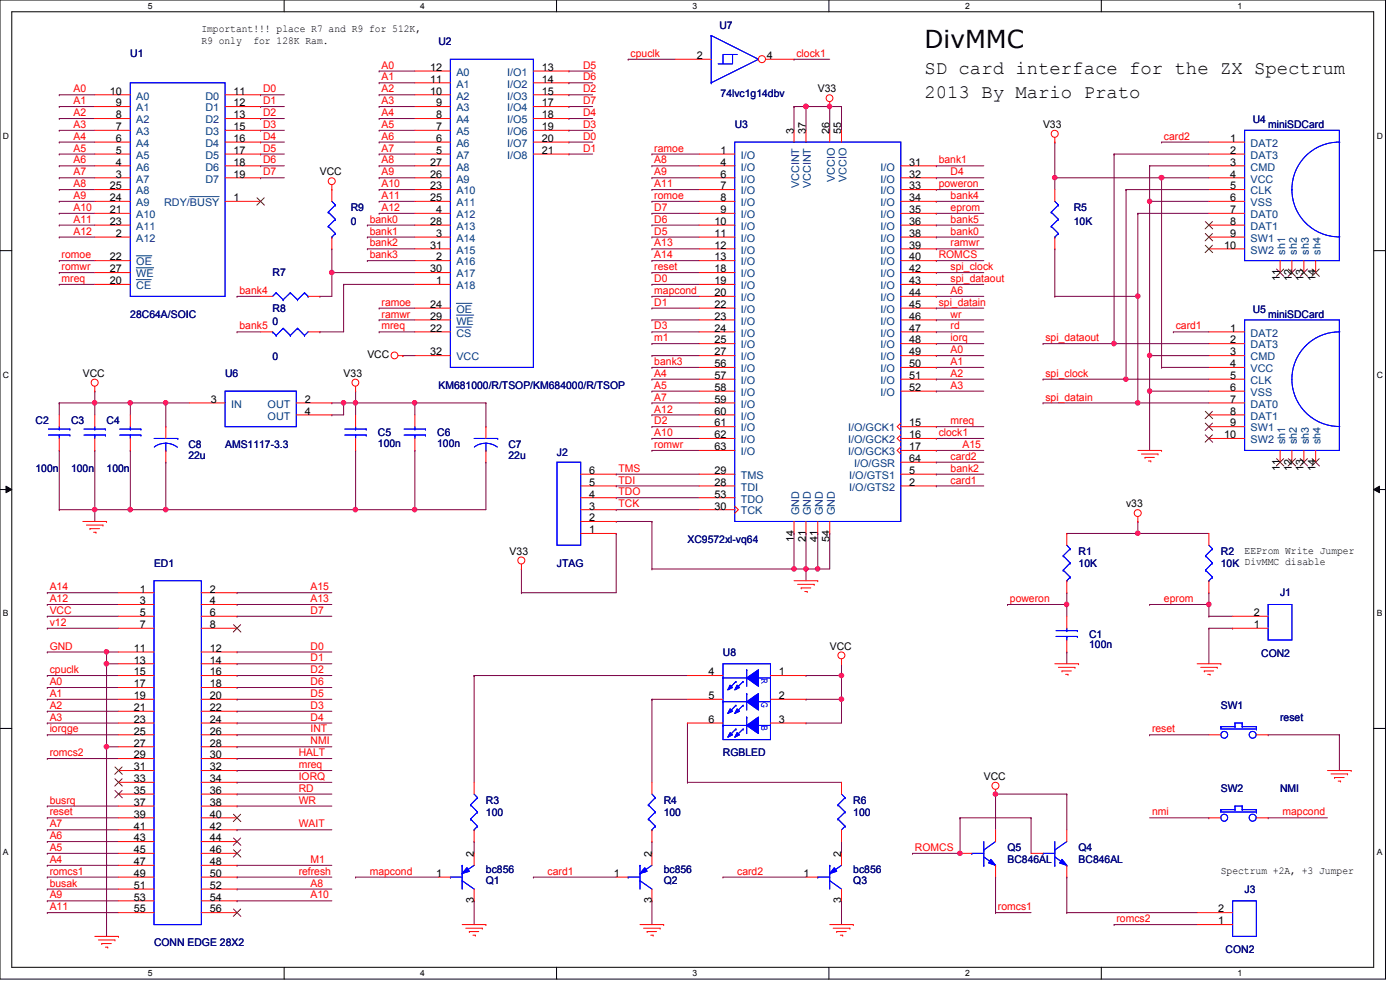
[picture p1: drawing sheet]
<svg xmlns="http://www.w3.org/2000/svg" width="297mm" height="210mm" viewBox="0 0 297 210" stroke-linecap="round" stroke-linejoin="round" font-family="sans-serif">
<defs><g id="words">
<text font-size="5.2" x="196.1" y="10.3">DivMMC</text>
<g font-size="4">
<text x="196.1" y="15.8">SD card interface for the ZX Spectrum</text>
<text x="196.1" y="20.8">2013 By Mario Prato</text>
</g>
<g font-size="2.2">
<text x="42.7" y="6.8">Important!!! place R7 and R9 for 512K,</text>
<text x="42.7" y="9.3">R9 only</text>
<text x="53.8" y="9.3">for 128K Ram.</text>
<text x="91.2" y="15">12</text>
<text x="91.2" y="17.5">11</text>
<text x="114.9" y="15">13</text>
<text x="114.9" y="17.5">14</text>
<text x="147.8" y="12.5">2</text>
<text x="162.7" y="12.5">4</text>
<text x="23.3" y="20.1">10</text>
<text x="24.6" y="22.6">9</text>
<text x="49.5" y="20.1">11</text>
<text x="49.5" y="22.6">12</text>
<text x="91.2" y="20.1">10</text>
<text x="92.5" y="22.6">9</text>
<text x="114.9" y="20.1">15</text>
<text x="114.9" y="22.6">17</text>
<text x="173.5" y="19.6">V33</text>
<text x="24.6" y="25.1">8</text>
<text x="24.6" y="27.6">7</text>
<text x="49.5" y="25.1">13</text>
<text x="49.5" y="27.6">15</text>
<text x="92.5" y="25.1">8</text>
<text x="92.5" y="27.6">7</text>
<text x="114.9" y="25.1">18</text>
<text x="114.9" y="27.6">19</text>
<text x="168.4" y="28.4" transform="rotate(-90 168.4 28.4)">3</text>
<text x="170.9" y="28.4" transform="rotate(-90 170.9 28.4)">37</text>
<text x="176" y="28.4" transform="rotate(-90 176 28.4)">26</text>
<text x="178.5" y="28.4" transform="rotate(-90 178.5 28.4)">55</text>
<text x="221.3" y="27.2">V33</text>
<text x="24.6" y="30.1">6</text>
<text x="24.6" y="32.6">5</text>
<text x="24.6" y="35.1">4</text>
<text x="49.5" y="30.1">16</text>
<text x="49.5" y="32.6">17</text>
<text x="49.5" y="35.1">18</text>
<text x="91.2" y="35.1">27</text>
<text x="92.5" y="30.1">6</text>
<text x="92.5" y="32.6">5</text>
<text x="114.9" y="30.1">20</text>
<text x="114.9" y="32.6">21</text>
<text x="152.8" y="32.6">1</text>
<text x="152.8" y="35.1">4</text>
<text x="192.9" y="35.1">31</text>
<text x="261" y="30.1">1</text>
<text x="261" y="32.6">2</text>
<text x="261" y="35.1">3</text>
<text x="23.3" y="40.2">25</text>
<text x="24.6" y="37.7">3</text>
<text x="49.5" y="37.7">19</text>
<text x="67.9" y="37.2">VCC</text>
<text x="91.2" y="37.7">26</text>
<text x="91.2" y="40.2">23</text>
<text x="152.8" y="37.7">6</text>
<text x="152.8" y="40.2">7</text>
<text x="192.9" y="37.7">32</text>
<text x="192.9" y="40.2">33</text>
<text x="261" y="37.7">4</text>
<text x="261" y="40.2">5</text>
<text x="23.3" y="42.7">24</text>
<text x="23.3" y="45.2">21</text>
<text x="23.3" y="47.7">23</text>
<text x="49.5" y="42.7">1</text>
<text x="91.2" y="42.7">25</text>
<text x="91.2" y="47.7">28</text>
<text x="92.5" y="45.2">4</text>
<text x="151.6" y="47.7">10</text>
<text x="152.8" y="42.7">8</text>
<text x="152.8" y="45.2">9</text>
<text x="192.9" y="42.7">34</text>
<text x="192.9" y="45.2">35</text>
<text x="192.9" y="47.7">36</text>
<text x="261" y="42.7">6</text>
<text x="261" y="45.2">7</text>
<text x="261" y="47.7">8</text>
<text x="24.6" y="50.2">2</text>
<text x="91.2" y="52.7">31</text>
<text x="92.5" y="50.2">3</text>
<text x="151.6" y="50.2">11</text>
<text x="151.6" y="52.7">12</text>
<text x="192.9" y="50.2">38</text>
<text x="192.9" y="52.7">39</text>
<text x="259.7" y="52.7">10</text>
<text x="261" y="50.2">9</text>
<text x="23.3" y="55.2">22</text>
<text x="23.3" y="57.8">27</text>
<text x="91.2" y="57.8">30</text>
<text x="92.5" y="55.2">2</text>
<text x="151.6" y="55.2">13</text>
<text x="151.6" y="57.8">18</text>
<text x="192.9" y="55.2">40</text>
<text x="192.9" y="57.8">42</text>
<text x="271.5" y="59.6" transform="rotate(-90 271.5 59.6)">11</text>
<text x="274" y="59.6" transform="rotate(-90 274 59.6)">12</text>
<text x="276.6" y="59.6" transform="rotate(-90 276.6 59.6)">13</text>
<text x="279.1" y="59.6" transform="rotate(-90 279.1 59.6)">14</text>
<text x="23.3" y="60.3">20</text>
<text x="91.2" y="65.3">24</text>
<text x="92.5" y="60.3">1</text>
<text x="151.6" y="60.3">19</text>
<text x="151.6" y="62.8">20</text>
<text x="151.6" y="65.3">22</text>
<text x="192.9" y="60.3">43</text>
<text x="192.9" y="62.8">44</text>
<text x="192.9" y="65.3">45</text>
<text x="91.2" y="70.4">22</text>
<text x="91.2" y="67.8">29</text>
<text x="151.6" y="67.8">23</text>
<text x="151.6" y="70.4">24</text>
<text x="192.9" y="67.8">46</text>
<text x="192.9" y="70.4">47</text>
<text x="261" y="70.4">1</text>
<text x="77.9" y="75.9">VCC</text>
<text x="91.2" y="75.4">32</text>
<text x="151.6" y="72.9">25</text>
<text x="151.6" y="75.4">27</text>
<text x="151.6" y="77.9">56</text>
<text x="192.9" y="72.9">48</text>
<text x="192.9" y="75.4">49</text>
<text x="192.9" y="77.9">50</text>
<text x="261" y="72.9">2</text>
<text x="261" y="75.4">3</text>
<text x="261" y="77.9">4</text>
<text x="17.6" y="80">VCC</text>
<text x="72.9" y="80">V33</text>
<text x="151.6" y="80.4">57</text>
<text x="151.6" y="82.9">58</text>
<text x="192.9" y="80.4">51</text>
<text x="192.9" y="82.9">52</text>
<text x="261" y="80.4">5</text>
<text x="261" y="82.9">6</text>
<text x="44.7" y="85.4">3</text>
<text x="64.6" y="85.4">2</text>
<text x="64.6" y="88">4</text>
<text x="151.6" y="85.4">59</text>
<text x="151.6" y="88">60</text>
<text x="261" y="85.4">7</text>
<text x="261" y="88">8</text>
<text x="151.6" y="90.5">61</text>
<text x="151.6" y="93">62</text>
<text x="151.6" y="95.5">63</text>
<text x="192.9" y="90.5">15</text>
<text x="192.9" y="93">16</text>
<text x="192.9" y="95.5">17</text>
<text x="259.7" y="93">10</text>
<text x="261" y="90.5">9</text>
<text x="125" y="100.5">6</text>
<text x="151.6" y="100.5">29</text>
<text x="192.9" y="98">64</text>
<text x="192.9" y="100.5">5</text>
<text x="271.5" y="99.9" transform="rotate(-90 271.5 99.9)">11</text>
<text x="274" y="99.9" transform="rotate(-90 274 99.9)">12</text>
<text x="276.6" y="99.9" transform="rotate(-90 276.6 99.9)">13</text>
<text x="279.1" y="99.9" transform="rotate(-90 279.1 99.9)">14</text>
<text x="125" y="105.5">4</text>
<text x="125" y="103">5</text>
<text x="151.6" y="105.5">53</text>
<text x="151.6" y="103">28</text>
<text x="192.9" y="103">2</text>
<text x="238.9" y="107.6">v33</text>
<text x="125" y="113.1">1</text>
<text x="125" y="110.6">2</text>
<text x="125" y="108.1">3</text>
<text x="151.6" y="108.1">30</text>
<text x="108.1" y="117.7">V33</text>
<text x="168.4" y="114.9" transform="rotate(-90 168.4 114.9)">14</text>
<text x="170.9" y="114.9" transform="rotate(-90 170.9 114.9)">21</text>
<text x="173.4" y="114.9" transform="rotate(-90 173.4 114.9)">41</text>
<text x="176" y="114.9" transform="rotate(-90 176 114.9)">54</text>
<text x="264" y="117.5">EEProm Write Jumper</text>
<text x="29.6" y="125.7">1</text>
<text x="44.5" y="125.7">2</text>
<text x="29.6" y="128.2">3</text>
<text x="29.6" y="130.7">5</text>
<text x="44.5" y="128.2">4</text>
<text x="44.5" y="130.7">6</text>
<text x="266" y="130.7">2</text>
<text x="29.6" y="133.2">7</text>
<text x="44.5" y="133.2">8</text>
<text x="176" y="137.8">VCC</text>
<text x="266" y="133.2">1</text>
<text x="28.4" y="138.3">11</text>
<text x="28.4" y="140.8">13</text>
<text x="28.4" y="143.3">15</text>
<text x="44.5" y="138.3">12</text>
<text x="44.5" y="140.8">14</text>
<text x="44.5" y="143.3">16</text>
<text x="150.3" y="143.3">4</text>
<text x="165.2" y="143.3">1</text>
<text x="28.4" y="145.8">17</text>
<text x="28.4" y="148.3">19</text>
<text x="44.5" y="145.8">18</text>
<text x="44.5" y="148.3">20</text>
<text x="150.3" y="148.3">5</text>
<text x="165.2" y="148.3">2</text>
<text x="28.4" y="150.8">21</text>
<text x="28.4" y="153.3">23</text>
<text x="28.4" y="155.8">25</text>
<text x="44.5" y="150.8">22</text>
<text x="44.5" y="153.3">24</text>
<text x="44.5" y="155.8">26</text>
<text x="150.3" y="153.3">6</text>
<text x="165.2" y="153.3">3</text>
<text x="28.4" y="158.4">27</text>
<text x="28.4" y="160.9">29</text>
<text x="44.5" y="158.4">28</text>
<text x="44.5" y="160.9">30</text>
<text x="28.4" y="163.4">31</text>
<text x="28.4" y="165.9">33</text>
<text x="44.5" y="163.4">32</text>
<text x="44.5" y="165.9">34</text>
<text x="208.7" y="165.5">VCC</text>
<text x="28.4" y="168.4">35</text>
<text x="28.4" y="170.9">37</text>
<text x="28.4" y="173.4">39</text>
<text x="44.5" y="168.4">36</text>
<text x="44.5" y="170.9">38</text>
<text x="44.5" y="173.4">40</text>
<text x="28.4" y="176">41</text>
<text x="28.4" y="178.5">43</text>
<text x="44.5" y="176">42</text>
<text x="44.5" y="178.5">44</text>
<text x="28.4" y="181">45</text>
<text x="28.4" y="183.5">47</text>
<text x="44.5" y="181">46</text>
<text x="44.5" y="183.5">48</text>
<text x="100.5" y="181.8" transform="rotate(-90 100.5 181.8)">2</text>
<text x="138.3" y="181.8" transform="rotate(-90 138.3 181.8)">2</text>
<text x="178.5" y="181.8" transform="rotate(-90 178.5 181.8)">2</text>
<text x="259" y="185.4">Spectrum +2A, +3 Jumper</text>
<text x="28.4" y="186">49</text>
<text x="28.4" y="188.6">51</text>
<text x="28.4" y="191.1">53</text>
<text x="44.5" y="186">50</text>
<text x="44.5" y="188.6">52</text>
<text x="44.5" y="191.1">54</text>
<text x="92.5" y="186">1</text>
<text x="100.5" y="191.6" transform="rotate(-90 100.5 191.6)">3</text>
<text x="130.2" y="186">1</text>
<text x="138.3" y="191.6" transform="rotate(-90 138.3 191.6)">3</text>
<text x="170.4" y="186">1</text>
<text x="178.5" y="191.6" transform="rotate(-90 178.5 191.6)">3</text>
<text x="28.4" y="193.5">55</text>
<text x="44.5" y="193.5">56</text>
<text x="258.4" y="196.1">1</text>
<text x="258.4" y="193.5">2</text>
</g>
<g font-size="2.2" fill="#000080">
<text x="93" y="9.6">U2</text>
<text x="152.6" y="6.1">U7</text>
<text x="27.6" y="12.1">U1</text>
<text x="152.9" y="20.6">74lvc1g14dbv</text>
<text x="155.9" y="27.2">U3</text>
<text x="265.8" y="26.2">U4</text>
<text x="269" y="27.2">miniSDCard</text>
<text x="74.4" y="44.7">R9</text>
<text x="74.4" y="47.8">0</text>
<text x="227.8" y="44.7">R5</text>
<text x="227.8" y="47.8">10K</text>
<text x="57.8" y="58.6">R7</text>
<text x="27.6" y="67.4">28C64A/SOIC</text>
<text x="57.8" y="68.9">0</text>
<text x="57.8" y="66.1">R8</text>
<text x="265.8" y="66.4">U5</text>
<text x="269" y="67.4">miniSDCard</text>
<text x="57.8" y="76.5">0</text>
<text x="47.8" y="80">U6</text>
<text x="93" y="82.5">KM681000/R/TSOP/KM684000/R/TSOP</text>
<text x="7.5" y="90">C2</text>
<text x="15.1" y="90">C3</text>
<text x="22.6" y="90">C4</text>
<text x="40" y="95">C8</text>
<text x="47.8" y="95">AMS1117-3.3</text>
<text x="80.2" y="92.5">C5</text>
<text x="80.2" y="94.8">100n</text>
<text x="92.8" y="92.5">C6</text>
<text x="92.8" y="94.8">100n</text>
<text x="107.9" y="95">C7</text>
<text x="7.5" y="100.1">100n</text>
<text x="15.1" y="100.1">100n</text>
<text x="22.6" y="100.1">100n</text>
<text x="40" y="97.3">22u</text>
<text x="107.9" y="97.3">22u</text>
<text x="118.2" y="96.8">J2</text>
<text x="145.8" y="115.2">XC9572xl-vq64</text>
<text x="228.8" y="117.7">R1</text>
<text x="259" y="117.7">R2</text>
<text x="32.7" y="120.2">ED1</text>
<text x="118.2" y="120.2">JTAG</text>
<text x="228.8" y="120.2">10K</text>
<text x="259" y="120.2">10K DivMMC disable</text>
<text x="271.6" y="126.5">J1</text>
<text x="231.1" y="135.3">C1</text>
<text x="231.1" y="137.5">100n</text>
<text x="153.4" y="139.1">U8</text>
<text x="267.5" y="139.3">CON2</text>
<text x="259" y="150.4">SW1</text>
<text x="271.6" y="152.9">reset</text>
<text x="153.4" y="160.4">RGBLED</text>
<text x="259" y="168">SW2</text>
<text x="271.6" y="168">NMI</text>
<text x="103.1" y="170.5">R3</text>
<text x="103.1" y="173">100</text>
<text x="140.8" y="170.5">R4</text>
<text x="140.8" y="173">100</text>
<text x="181" y="170.5">R6</text>
<text x="181" y="173">100</text>
<text x="103.1" y="185.1">bc856</text>
<text x="140.8" y="185.1">bc856</text>
<text x="181" y="185.1">bc856</text>
<text x="213.7" y="180.6">Q5</text>
<text x="213.7" y="183">BC846AL</text>
<text x="228.8" y="180.6">Q4</text>
<text x="228.8" y="183">BC846AL</text>
<text x="103.1" y="187.6">Q1</text>
<text x="140.8" y="187.6">Q2</text>
<text x="181" y="187.6">Q3</text>
<text x="264" y="189.4">J3</text>
<text x="32.7" y="200.7">CONN EDGE 28X2</text>
<text x="260" y="202.2">CON2</text>
</g>
<g font-size="2.2" fill="#f00">
<text x="80.9" y="14.6">A0</text>
<text x="80.9" y="17.1">A1</text>
<text x="123.7" y="17.1">D6</text>
<text x="123.7" y="14.6">D5</text>
<text x="133.8" y="12.1">cpuclk</text>
<text x="169" y="12.1">clock1</text>
<text x="15.6" y="19.6">A0</text>
<text x="15.6" y="22.1">A1</text>
<text x="55.8" y="22.1">D1</text>
<text x="55.8" y="19.6">D0</text>
<text x="80.9" y="22.1">A3</text>
<text x="80.9" y="19.6">A2</text>
<text x="123.7" y="19.6">D2</text>
<text x="123.7" y="22.1">D7</text>
<text x="15.6" y="24.6">A2</text>
<text x="15.6" y="27.1">A3</text>
<text x="15.6" y="29.6">A4</text>
<text x="55.8" y="24.6">D2</text>
<text x="55.8" y="29.6">D4</text>
<text x="55.8" y="27.1">D3</text>
<text x="80.9" y="29.6">A6</text>
<text x="80.9" y="27.1">A5</text>
<text x="80.9" y="24.6">A4</text>
<text x="123.7" y="27.1">D3</text>
<text x="123.7" y="24.6">D4</text>
<text x="123.7" y="29.6">D0</text>
<text x="246.9" y="29.6">card2</text>
<text x="15.6" y="32.2">A5</text>
<text x="15.6" y="34.7">A6</text>
<text x="55.8" y="32.2">D5</text>
<text x="55.8" y="34.7">D6</text>
<text x="80.9" y="32.2">A7</text>
<text x="80.9" y="34.7">A8</text>
<text x="123.7" y="32.2">D1</text>
<text x="138.8" y="34.7">A8</text>
<text x="138.8" y="32.2">ramoe</text>
<text x="199.1" y="34.7">bank1</text>
<text x="15.6" y="37.2">A7</text>
<text x="15.6" y="39.7">A8</text>
<text x="55.8" y="37.2">D7</text>
<text x="80.9" y="37.2">A9</text>
<text x="80.9" y="39.7">A10</text>
<text x="138.8" y="39.7">A11</text>
<text x="138.8" y="37.2">A9</text>
<text x="199.1" y="39.7">poweron</text>
<text x="201.7" y="37.2">D4</text>
<text x="15.6" y="42.2">A9</text>
<text x="15.6" y="44.7">A10</text>
<text x="15.6" y="47.2">A11</text>
<text x="78.4" y="47.2">bank0</text>
<text x="80.9" y="42.2">A11</text>
<text x="80.9" y="44.7">A12</text>
<text x="138.8" y="47.2">D6</text>
<text x="138.8" y="44.7">D7</text>
<text x="138.8" y="42.2">romoe</text>
<text x="201.7" y="42.2">bank4</text>
<text x="201.7" y="47.2">bank5</text>
<text x="201.7" y="44.7">eprom</text>
<text x="15.6" y="49.8">A12</text>
<text x="78.4" y="49.8">bank1</text>
<text x="78.4" y="52.3">bank2</text>
<text x="138.8" y="52.3">A13</text>
<text x="138.8" y="49.8">D5</text>
<text x="201.7" y="49.8">bank0</text>
<text x="201.7" y="52.3">ramwr</text>
<text x="13.1" y="59.8">mreq</text>
<text x="13.1" y="54.8">romoe</text>
<text x="13.1" y="57.3">romwr</text>
<text x="78.4" y="54.8">bank3</text>
<text x="138.8" y="54.8">A14</text>
<text x="138.8" y="59.8">D0</text>
<text x="138.8" y="57.3">reset</text>
<text x="199.1" y="54.8">ROMCS</text>
<text x="201.7" y="59.8">spi_dataout</text>
<text x="201.7" y="57.3">spi_clock</text>
<text x="50.8" y="62.4">bank4</text>
<text x="80.9" y="64.9">ramoe</text>
<text x="138.8" y="64.9">D1</text>
<text x="138.8" y="62.4">mapcond</text>
<text x="199.1" y="64.9">spi_datain</text>
<text x="201.7" y="62.4">A6</text>
<text x="50.8" y="69.9">bank5</text>
<text x="80.9" y="69.9">mreq</text>
<text x="80.9" y="67.4">ramwr</text>
<text x="138.8" y="69.9">D3</text>
<text x="201.7" y="69.9">rd</text>
<text x="201.7" y="67.4">wr</text>
<text x="249.4" y="69.9">card1</text>
<text x="138.8" y="72.4">m1</text>
<text x="138.8" y="77.4">bank3</text>
<text x="201.7" y="74.9">A0</text>
<text x="201.7" y="72.4">iorq</text>
<text x="201.7" y="77.4">A1</text>
<text x="221.8" y="72.4">spi_dataout</text>
<text x="138.8" y="79.9">A4</text>
<text x="138.8" y="82.5">A5</text>
<text x="201.7" y="82.5">A3</text>
<text x="201.7" y="79.9">A2</text>
<text x="221.8" y="79.9">spi_clock</text>
<text x="138.8" y="87.5">A12</text>
<text x="138.8" y="85">A7</text>
<text x="221.8" y="85">spi_datain</text>
<text x="138.8" y="95">romwr</text>
<text x="138.8" y="90">D2</text>
<text x="138.8" y="92.5">A10</text>
<text x="199.1" y="92.5">clock1</text>
<text x="201.7" y="90">mreq</text>
<text x="204.2" y="95">A15</text>
<text x="131.2" y="100.1">TMS</text>
<text x="201.7" y="97.5">card2</text>
<text x="201.7" y="100.1">bank2</text>
<text x="131.2" y="102.6">TDI</text>
<text x="131.2" y="105.1">TDO</text>
<text x="131.2" y="107.6">TCK</text>
<text x="201.7" y="102.6">card1</text>
<text x="10.5" y="125.2">A14</text>
<text x="65.9" y="125.2">A15</text>
<text x="10.5" y="127.7">A12</text>
<text x="10.5" y="130.2">VCC</text>
<text x="65.9" y="127.7">A13</text>
<text x="65.9" y="130.2">D7</text>
<text x="214.2" y="127.7">poweron</text>
<text x="246.9" y="127.7">eprom</text>
<text x="10.5" y="137.8">GND</text>
<text x="10.5" y="132.8">v12</text>
<text x="65.9" y="137.8">D0</text>
<text x="10.5" y="142.8">cpuclk</text>
<text x="65.9" y="140.3">D1</text>
<text x="65.9" y="142.8">D2</text>
<text x="10.5" y="145.3">A0</text>
<text x="10.5" y="147.8">A1</text>
<text x="65.9" y="147.8">D5</text>
<text x="65.9" y="145.3">D6</text>
<text x="10.5" y="155.4">iorqge</text>
<text x="10.5" y="150.4">A2</text>
<text x="10.5" y="152.9">A3</text>
<text x="65.9" y="152.9">D4</text>
<text x="65.9" y="155.4">INT</text>
<text x="65.9" y="150.4">D3</text>
<text x="244.4" y="155.4">reset</text>
<text x="10.5" y="160.4">romcs2</text>
<text x="63.4" y="160.4">HALT</text>
<text x="65.9" y="157.9">NMI</text>
<text x="63.4" y="165.4">IORQ</text>
<text x="63.4" y="162.9">mreq</text>
<text x="63.4" y="167.9">RD</text>
<text x="10.5" y="173">reset</text>
<text x="10.5" y="170.5">busrq</text>
<text x="63.4" y="170.5">WR</text>
<text x="244.4" y="173">nmi</text>
<text x="272.1" y="173">mapcond</text>
<text x="10.5" y="175.5">A7</text>
<text x="10.5" y="178">A6</text>
<text x="63.4" y="175.5">WAIT</text>
<text x="10.5" y="183">A4</text>
<text x="10.5" y="180.5">A5</text>
<text x="10.5" y="185.5">romcs1</text>
<text x="63.4" y="185.5">refresh</text>
<text x="65.9" y="183">M1</text>
<text x="78.4" y="185.5">mapcond</text>
<text x="116.2" y="185.5">card1</text>
<text x="156.4" y="185.5">card2</text>
<text x="194.1" y="180.5">ROMCS</text>
<text x="10.5" y="188.1">busak</text>
<text x="10.5" y="190.6">A9</text>
<text x="65.9" y="188.1">A8</text>
<text x="65.9" y="190.6">A10</text>
<text x="10.5" y="193.1">A11</text>
<text x="211.7" y="193.1">romcs1</text>
<text x="236.9" y="195.6">romcs2</text>
</g>
<g font-size="2.2" fill="#004080">
<text x="96.8" y="16.1">A0</text>
<text x="107.6" y="16.1">I/O1</text>
<text x="28.9" y="21.1">A0</text>
<text x="28.9" y="23.6">A1</text>
<text x="43.6" y="21.1">D0</text>
<text x="43.6" y="23.6">D1</text>
<text x="96.8" y="18.6">A1</text>
<text x="96.8" y="21.1">A2</text>
<text x="96.8" y="23.6">A3</text>
<text x="107.6" y="18.6">I/O2</text>
<text x="107.6" y="21.1">I/O3</text>
<text x="107.6" y="23.6">I/O4</text>
<text x="28.9" y="26.2">A2</text>
<text x="28.9" y="28.7">A3</text>
<text x="43.6" y="26.2">D2</text>
<text x="43.6" y="28.7">D3</text>
<text x="96.8" y="26.2">A4</text>
<text x="96.8" y="28.7">A5</text>
<text x="107.6" y="26.2">I/O5</text>
<text x="107.6" y="28.7">I/O6</text>
<text x="28.9" y="31.2">A4</text>
<text x="28.9" y="33.7">A5</text>
<text x="43.6" y="31.2">D4</text>
<text x="43.6" y="33.7">D5</text>
<text x="96.8" y="31.2">A6</text>
<text x="96.8" y="33.7">A7</text>
<text x="107.6" y="31.2">I/O7</text>
<text x="107.6" y="33.7">I/O8</text>
<text x="157.1" y="33.7">I/O</text>
<text x="265.3" y="31.2">DAT2</text>
<text x="265.3" y="33.7">DAT3</text>
<text x="28.9" y="36.2">A6</text>
<text x="28.9" y="38.7">A7</text>
<text x="28.9" y="41.2">A8</text>
<text x="43.6" y="36.2">D6</text>
<text x="43.6" y="38.7">D7</text>
<text x="96.8" y="36.2">A8</text>
<text x="96.8" y="38.7">A9</text>
<text x="96.8" y="41.2">A10</text>
<text x="157.1" y="36.2">I/O</text>
<text x="157.1" y="38.7">I/O</text>
<text x="157.1" y="41.2">I/O</text>
<text x="169.5" y="39.9" transform="rotate(-90 169.5 39.9)">VCCINT</text>
<text x="172" y="39.9" transform="rotate(-90 172 39.9)">VCCINT</text>
<text x="177.1" y="38.7" transform="rotate(-90 177.1 38.7)">VCCIO</text>
<text x="179.6" y="38.7" transform="rotate(-90 179.6 38.7)">VCCIO</text>
<text x="186.8" y="36.2">I/O</text>
<text x="186.8" y="38.7">I/O</text>
<text x="186.8" y="41.2">I/O</text>
<text x="265.3" y="36.2">CMD</text>
<text x="265.3" y="38.7">VCC</text>
<text x="265.3" y="41.2">CLK</text>
<text x="28.9" y="43.7">A9</text>
<text x="28.9" y="46.3">A10</text>
<text x="34.8" y="43.7">RDY/BUSY</text>
<text x="96.8" y="43.7">A11</text>
<text x="96.8" y="46.3">A12</text>
<text x="157.1" y="43.7">I/O</text>
<text x="157.1" y="46.3">I/O</text>
<text x="186.8" y="43.7">I/O</text>
<text x="186.8" y="46.3">I/O</text>
<text x="265.3" y="43.7">VSS</text>
<text x="265.3" y="46.3">DAT0</text>
<text x="28.9" y="48.8">A11</text>
<text x="28.9" y="51.3">A12</text>
<text x="96.8" y="48.8">A13</text>
<text x="96.8" y="51.3">A14</text>
<text x="96.8" y="53.8">A15</text>
<text x="157.1" y="51.3">I/O</text>
<text x="157.1" y="53.8">I/O</text>
<text x="157.1" y="48.8">I/O</text>
<text x="186.8" y="51.3">I/O</text>
<text x="186.8" y="53.8">I/O</text>
<text x="186.8" y="48.8">I/O</text>
<text x="265.3" y="48.8">DAT1</text>
<text x="265.3" y="51.3">SW1</text>
<text x="265.3" y="53.8">SW2</text>
<text x="28.9" y="56.3">OE</text>
<text x="28.9" y="58.8">WE</text>
<text x="96.8" y="56.3">A16</text>
<text x="96.8" y="58.8">A17</text>
<text x="157.1" y="56.3">I/O</text>
<text x="157.1" y="58.8">I/O</text>
<text x="186.8" y="56.3">I/O</text>
<text x="186.8" y="58.8">I/O</text>
<text x="272.6" y="54" transform="rotate(-90 272.6 54)">sh1</text>
<text x="275.1" y="54" transform="rotate(-90 275.1 54)">sh2</text>
<text x="277.7" y="54" transform="rotate(-90 277.7 54)">sh3</text>
<text x="280.2" y="54" transform="rotate(-90 280.2 54)">sh4</text>
<text x="28.9" y="61.3">CE</text>
<text x="96.8" y="61.3">A18</text>
<text x="157.1" y="61.3">I/O</text>
<text x="157.1" y="63.9">I/O</text>
<text x="186.8" y="61.3">I/O</text>
<text x="186.8" y="63.9">I/O</text>
<text x="96.8" y="71.4">CS</text>
<text x="96.8" y="68.9">WE</text>
<text x="96.8" y="66.4">OE</text>
<text x="157.1" y="66.4">I/O</text>
<text x="157.1" y="68.9">I/O</text>
<text x="157.1" y="71.4">I/O</text>
<text x="186.8" y="66.4">I/O</text>
<text x="186.8" y="68.9">I/O</text>
<text x="186.8" y="71.4">I/O</text>
<text x="265.3" y="71.4">DAT2</text>
<text x="96.8" y="76.5">VCC</text>
<text x="157.1" y="73.9">I/O</text>
<text x="157.1" y="76.5">I/O</text>
<text x="186.8" y="73.9">I/O</text>
<text x="186.8" y="76.5">I/O</text>
<text x="265.3" y="73.9">DAT3</text>
<text x="265.3" y="76.5">CMD</text>
<text x="157.1" y="79">I/O</text>
<text x="157.1" y="81.4">I/O</text>
<text x="157.1" y="84">I/O</text>
<text x="186.8" y="79">I/O</text>
<text x="186.8" y="81.4">I/O</text>
<text x="186.8" y="84">I/O</text>
<text x="265.3" y="79">VCC</text>
<text x="265.3" y="81.4">CLK</text>
<text x="265.3" y="84">VSS</text>
<text x="49" y="86.5">IN</text>
<text x="56.8" y="86.5">OUT</text>
<text x="56.8" y="89">OUT</text>
<text x="157.1" y="86.5">I/O</text>
<text x="157.1" y="89">I/O</text>
<text x="265.3" y="86.5">DAT0</text>
<text x="265.3" y="89">DAT1</text>
<text x="157.1" y="91.5">I/O</text>
<text x="157.1" y="94">I/O</text>
<text x="179.9" y="91.5">I/O/GCK1</text>
<text x="179.9" y="94">I/O/GCK2</text>
<text x="265.3" y="91.5">SW1</text>
<text x="265.3" y="94">SW2</text>
<text x="272.6" y="94.3" transform="rotate(-90 272.6 94.3)">sh1</text>
<text x="275.1" y="94.3" transform="rotate(-90 275.1 94.3)">sh2</text>
<text x="277.7" y="94.3" transform="rotate(-90 277.7 94.3)">sh3</text>
<text x="280.2" y="94.3" transform="rotate(-90 280.2 94.3)">sh4</text>
<text x="157.1" y="101.6">TMS</text>
<text x="157.1" y="96.6">I/O</text>
<text x="179.9" y="96.6">I/O/GCK3</text>
<text x="180.2" y="101.6">I/O/GTS1</text>
<text x="181.2" y="99.1">I/O/GSR</text>
<text x="157.1" y="106.6">TDO</text>
<text x="157.1" y="104.1">TDI</text>
<text x="180.2" y="104.1">I/O/GTS2</text>
<text x="157.1" y="109.1">TCK</text>
<text x="169.5" y="109.3" transform="rotate(-90 169.5 109.3)">GND</text>
<text x="172" y="109.3" transform="rotate(-90 172 109.3)">GND</text>
<text x="174.5" y="109.3" transform="rotate(-90 174.5 109.3)">GND</text>
<text x="177.1" y="109.3" transform="rotate(-90 177.1 109.3)">GND</text>
</g>
<g font-size="2.2" fill="#00f">
<text x="161.5" y="143.8" transform="rotate(90 161.5 143.8)">R</text>
<text x="161.5" y="148.8" transform="rotate(90 161.5 148.8)">G</text>
<text x="161.5" y="153.9" transform="rotate(90 161.5 153.9)">B</text>
</g>
<g font-size="1.8">
<text x="31.4" y="1.9">5</text>
<text x="89.2" y="1.9">4</text>
<text x="146.9" y="1.9">3</text>
<text x="204.7" y="1.9">2</text>
<text x="262.5" y="1.9">1</text>
<text x=".6" y="29.4">D</text>
<text x="292.1" y="29.4">D</text>
<text x=".6" y="80.1">C</text>
<text x="292.1" y="80.1">C</text>
<text x=".6" y="130.8">B</text>
<text x="292.1" y="130.8">B</text>
<text x=".6" y="181.4">A</text>
<text x="292.1" y="181.4">A</text>
<text x="31.4" y="207.1">5</text>
<text x="89.2" y="207.1">4</text>
<text x="146.9" y="207.1">3</text>
<text x="204.7" y="207.1">2</text>
<text x="262.5" y="207.1">1</text>
</g>
</g></defs>
<path d="M0 0h293.9v207.7h-293.9zM2.5 2.5h288.9v202.7h-288.9z" fill="none" stroke="#000" stroke-width=".21"/>
<g fill="#fff">
<path d="M31.4 .3h.9v1.9h-.9z"/>
<path d="M31.4 205.4h.9v2h-.9z"/>
</g>
<path d="M60.3 0v2.5M60.3 205.2v2.5" fill="none" stroke="#000" stroke-width=".21"/>
<g fill="#fff">
<path d="M89.2 .3h.9v1.9h-.9z"/>
<path d="M89.2 205.4h.9v2h-.9z"/>
</g>
<path d="M118.1 0v2.5M118.1 205.2v2.5" fill="none" stroke="#000" stroke-width=".21"/>
<g fill="#fff">
<path d="M146.9 .3h1v1.9h-1z"/>
<path d="M146.9 205.4h1v2h-1z"/>
</g>
<path d="M175.9 0v2.5M175.9 205.2v2.5" fill="none" stroke="#000" stroke-width=".21"/>
<g fill="#fff">
<path d="M204.7 .3h1v1.9h-1z"/>
<path d="M204.7 205.4h1v2h-1z"/>
</g>
<path d="M233.6 0v2.5M233.6 205.2v2.5" fill="none" stroke="#000" stroke-width=".21"/>
<g fill="#fff">
<path d="M262.5 .3h1v1.9h-1z"/>
<path d="M262.5 205.4h1v2h-1z"/>
<path d="M.6 27.8h1.3v2h-1.3z"/>
<path d="M292.1 27.8h1.2v2h-1.2z"/>
<path d="M.6 78.5h1.3v2h-1.3z"/>
<path d="M292.1 78.5h1.2v2h-1.2z"/>
</g>
<path d="M0 53.2h2.5M291.4 53.2h2.5" fill="none" stroke="#000" stroke-width=".21"/>
<g fill="#fff">
<path d="M.6 129.2h1.2v1.9h-1.2z"/>
<path d="M292.1 129.2h1.1v1.9h-1.1z"/>
</g>
<path d="M0 103.8h2.5M1.3 103.1l1.2 .7-1.2 .7zM291.4 103.8l1.3-.7v1.4zM291.4 103.8h2.5" fill="none" stroke="#000" stroke-width=".21"/>
<path d="M1.3 103.1l1.2 .7-1.2 .7zM291.4 103.8l1.3-.7v1.4z" fill="#000"/>
<g fill="#fff">
<path d="M.6 179.8h1.2v2h-1.2z"/>
<path d="M292.1 179.8h1.1v2h-1.1z"/>
</g>
<path d="M0 154.5h2.5M291.4 154.5h2.5" fill="none" stroke="#000" stroke-width=".21"/>
<g fill="none" stroke="#800040" stroke-width=".21">
<path d="M80.4 15.1h.1M80.4 17.6h.1M80.4 17.6h7.6M80.4 15.1h7.6M120.7 17.6h.1M120.7 15.1h.1M120.7 17.6h5M120.7 15.1h5M133.3 12.6h.1M133.3 12.6h10M168.4 12.6h.1M168.4 12.6h7.6"/>
<path d="M12.6 20.1h.1M12.6 22.6h.1M12.6 25.1h.1M12.6 27.6h.1M12.6 30.1h.1M12.6 32.7h.1M12.6 35.2h.1M12.6 37.7h.1M12.6 32.7h7.5M12.6 37.7h7.5M12.6 25.1h7.5M12.6 30.1h7.5"/>
<path d="M12.6 22.6h7.5M12.6 20.1h7.5M12.6 27.6h7.5M12.6 35.2h7.5M55.3 32.7h.1M55.3 37.7h.1M55.3 25.1h.1M55.3 30.1h.1M55.3 22.6h.1M55.3 20.1h.1M55.3 27.6h.1M55.3 35.2h.1"/>
<path d="M55.3 32.7h5M55.3 37.7h5M55.3 25.1h5M55.3 30.1h5M55.3 22.6h5M55.3 20.1h5M55.3 27.6h5M55.3 35.2h5M80.4 30.1h.1M80.4 32.7h.1M80.4 37.7h.1M80.4 35.2h.1"/>
<path d="M80.4 27.6h.1M80.4 22.6h.1M80.4 20.1h.1M80.4 25.1h.1M80.4 32.7h7.6M80.4 37.7h7.6M80.4 25.1h7.6M80.4 30.1h7.6M80.4 22.6h7.6M80.4 20.1h7.6M80.4 27.6h7.6M80.4 35.2h7.6"/>
<path d="M120.7 27.6h.1M120.7 32.7h.1M120.7 20.1h.1M120.7 22.6h.1M120.7 25.1h.1M120.7 30.1h.1M120.7 32.7h5M120.7 25.1h5M120.7 30.1h5M120.7 22.6h5M120.7 20.1h5M120.7 27.6h5"/>
<path d="M223.8 37.7h.1M223.8 37.7v2.5M236.3 32.7h.1M236.3 32.7h20.2M246.4 30.1h.1M246.4 30.1h10.1M12.6 40.2h.1M12.6 42.7h.1M12.6 45.3h.1M12.6 47.8h.1M12.6 50.3h.1M12.6 55.3h.1"/>
<path d="M12.6 57.8h.1M12.6 40.2h7.5M12.6 42.7h7.5M12.6 45.3h7.5M12.6 47.8h7.5M12.6 50.3h7.5M12.6 55.3h7.5M12.6 57.8h7.5M77.9 47.8h.1M77.9 50.3h.1M77.9 52.8h.1M77.9 55.3h.1"/>
<path d="M77.9 47.8h10.1M77.9 50.3h10.1M77.9 55.3h10.1M77.9 52.8h10.1M80.4 42.7h.1M80.4 45.3h.1M80.4 40.2h.1M80.4 40.2h7.6M80.4 42.7h7.6M80.4 45.3h7.6M241.4 45.3h.1M241.4 45.3h15.1"/>
<path d="M12.6 60.3h.1M12.6 60.3h7.5M80.4 65.4h.1M80.4 70.4h.1M80.4 67.9h.1M80.4 65.4h7.6M80.4 70.4h7.6M80.4 67.9h7.6M85.5 75.4h.1M85.5 75.4h2.5"/>
</g>
<circle cx="223.8" cy="37.7" r=".48" fill="#f0f"/>
<circle cx="223.8" cy="37.7" r=".48" fill="none" stroke="#f0f" stroke-width=".21"/>
<path d="M243.9 42.7h.1M243.9 42.7v32.7" fill="none" stroke="#800040" stroke-width=".21"/>
<circle cx="243.9" cy="42.7" r=".47" fill="#f0f"/>
<circle cx="243.9" cy="42.7" r=".47" fill="none" stroke="#f0f" stroke-width=".21"/>
<path d="M243.9 75.4h.1M243.9 75.4v7.6" fill="none" stroke="#800040" stroke-width=".21"/>
<circle cx="243.9" cy="75.4" r=".47" fill="#f0f"/>
<circle cx="243.9" cy="75.4" r=".47" fill="none" stroke="#f0f" stroke-width=".21"/>
<path d="M223.8 30.1h.1M223.8 30.1v7.6M236.3 32.7h.1M236.3 32.7v40.2M221.3 72.9h.1M221.3 72.9h35.2M236.3 72.9h.1M243.9 75.4h.1M243.9 75.4h12.6M248.9 70.4h.1M248.9 70.4h7.6" fill="none" stroke="#800040" stroke-width=".21"/>
<circle cx="236.3" cy="72.9" r=".49" fill="#f0f"/>
<circle cx="236.3" cy="72.9" r=".49" fill="none" stroke="#f0f" stroke-width=".21"/>
<path d="M246.4 37.7h.1M246.4 37.7v40.2M246.4 77.9h.1M246.4 77.9h10.1M238.9 80.4h.1M238.9 80.4h17.6" fill="none" stroke="#800040" stroke-width=".21"/>
<circle cx="246.4" cy="37.7" r=".48" fill="#f0f"/>
<circle cx="246.4" cy="37.7" r=".48" fill="none" stroke="#f0f" stroke-width=".21"/>
<path d="M243.9 83h.1M243.9 83h12.6" fill="none" stroke="#800040" stroke-width=".21"/>
<circle cx="243.9" cy="82.9" r=".48" fill="#f0f"/>
<circle cx="243.9" cy="82.9" r=".48" fill="none" stroke="#f0f" stroke-width=".21"/>
<path d="M246.4 37.7h.1M246.4 37.7h10.1M223.8 52.8h.1M223.8 52.8v10.1M238.9 40.2h.1M238.9 40.2v40.2M241.4 45.3h.1M241.4 45.3v17.6h-17.6M223.8 62.9h.1M241.4 85.5h.1M241.4 85.5h15.1" fill="none" stroke="#800040" stroke-width=".21"/>
<circle cx="238.8" cy="80.4" r=".47" fill="#f0f"/>
<circle cx="238.8" cy="80.4" r=".47" fill="none" stroke="#f0f" stroke-width=".21"/>
<path d="M238.9 40.2h.1M238.9 40.2h17.6M241.4 62.9h.1M241.4 62.9v22.6M221.3 80.4h.1M221.3 80.4h17.6" fill="none" stroke="#800040" stroke-width=".21"/>
<circle cx="241.4" cy="85.4" r=".49" fill="#f0f"/>
<circle cx="241.4" cy="85.4" r=".49" fill="none" stroke="#f0f" stroke-width=".21"/>
<circle cx="241.4" cy="62.8" r=".48" fill="#f0f"/>
<circle cx="241.4" cy="62.8" r=".48" fill="none" stroke="#f0f" stroke-width=".21"/>
<path d="M223.8 37.7h.1M223.8 37.7h22.6M243.9 35.2h.1M243.9 35.2h12.6M243.9 35.2v7.5M243.9 42.7h.1M243.9 42.7h12.6M221.3 85.5h.1M221.3 85.5h20.1M243.9 83h.1M243.9 83v12.5" fill="none" stroke="#800040" stroke-width=".21"/>
<circle cx="246.4" cy="37.7" r=".48" fill="#f0f"/>
<circle cx="246.4" cy="37.7" r=".48" fill="none" stroke="#f0f" stroke-width=".21"/>
<path d="M168.4 22.6h.1M168.4 22.6h2.6M171 22.6h.1M171 22.6v5M178.5 22.6h.1M178.5 22.6v5M130.7 110.6h.1M130.7 110.6h7.6M138.3 110.6h.1M138.3 110.6v10.1" fill="none" stroke="#800040" stroke-width=".21"/>
<circle cx="171" cy="22.6" r=".49" fill="#f0f"/>
<circle cx="171" cy="22.6" r=".49" fill="none" stroke="#f0f" stroke-width=".21"/>
<path d="M176 22.6h.1M176 22.6h2.5" fill="none" stroke="#800040" stroke-width=".21"/>
<circle cx="176" cy="22.6" r=".48" fill="#f0f"/>
<circle cx="176" cy="22.6" r=".48" fill="none" stroke="#f0f" stroke-width=".21"/>
<path d="M138.3 95.5h.1M138.3 95.5h10M168.4 113.2h.1M168.4 113.2v7.5M168.4 120.7h.1M168.4 120.7h2.6" fill="none" stroke="#800040" stroke-width=".21"/>
<circle cx="168.4" cy="120.7" r=".48" fill="#f0f"/>
<circle cx="168.4" cy="120.7" r=".48" fill="none" stroke="#f0f" stroke-width=".21"/>
<path d="M176 22.6h.1M176 22.6v5M171 113.2h.1M171 113.2v7.5" fill="none" stroke="#800040" stroke-width=".21"/>
<circle cx="171" cy="120.7" r=".49" fill="#f0f"/>
<circle cx="171" cy="120.7" r=".49" fill="none" stroke="#f0f" stroke-width=".21"/>
<path d="M173.5 113.2h.1M173.5 113.2v7.5" fill="none" stroke="#800040" stroke-width=".21"/>
<circle cx="173.5" cy="120.7" r=".49" fill="#f0f"/>
<circle cx="173.5" cy="120.7" r=".49" fill="none" stroke="#f0f" stroke-width=".21"/>
<path d="M171 22.6h.1M171 22.6h5M138.3 120.7h.1M138.3 120.7h30.1M171 120.7h.1M171 120.7h2.5" fill="none" stroke="#800040" stroke-width=".21"/>
<circle cx="171" cy="22.6" r=".49" fill="#f0f"/>
<circle cx="171" cy="22.6" r=".49" fill="none" stroke="#f0f" stroke-width=".21"/>
<g fill="none" stroke="#800040" stroke-width=".21">
<path d="M138.3 35.2h.1M138.3 32.7h.1M138.3 37.7h.1M138.3 35.2h10M138.3 37.7h10M138.3 32.7h10M168.4 22.6h.1M168.4 22.6v5M198.6 35.2h.1M198.6 37.7h.1M198.6 35.2h10.1M198.6 37.7h10.1"/>
<path d="M138.3 40.2h.1M138.3 47.8h.1M138.3 45.3h.1M138.3 42.7h.1M138.3 55.3h.1M138.3 52.8h.1M138.3 50.3h.1M138.3 57.8h.1M138.3 42.7h10M138.3 40.2h10M138.3 50.3h10M138.3 47.8h10"/>
<path d="M138.3 45.3h10M138.3 55.3h10M138.3 52.8h10M138.3 57.8h10M198.6 42.7h.1M198.6 40.2h.1M198.6 50.3h.1M198.6 47.8h.1M198.6 45.3h.1M198.6 55.3h.1M198.6 52.8h.1M198.6 57.8h.1"/>
<path d="M198.6 42.7h10.1M198.6 40.2h10.1M198.6 50.3h10.1M198.6 47.8h10.1M198.6 45.3h10.1M198.6 55.3h10.1M198.6 52.8h10.1M198.6 57.8h10.1M138.3 60.3h.1M138.3 67.9h.1M138.3 65.4h.1M138.3 62.9h.1"/>
<path d="M138.3 75.4h.1M138.3 72.9h.1M138.3 70.4h.1M138.3 77.9h.1M138.3 60.3h10M138.3 62.9h10M138.3 70.4h10M138.3 67.9h10M138.3 65.4h10M138.3 75.4h10M138.3 72.9h10M138.3 77.9h10"/>
<path d="M198.6 60.3h.1M198.6 62.9h.1M198.6 70.4h.1M198.6 67.9h.1M198.6 65.4h.1M198.6 75.4h.1M198.6 72.9h.1M198.6 77.9h.1M198.6 60.3h10.1M198.6 62.9h10.1M198.6 70.4h10.1M198.6 67.9h10.1"/>
<path d="M198.6 65.4h10.1M198.6 75.4h10.1M198.6 72.9h10.1M198.6 77.9h10.1M138.3 80.4h.1M138.3 83h.1M138.3 88h.1M138.3 85.5h.1M138.3 90.5h.1M138.3 93h.1M138.3 83h10M138.3 80.4h10"/>
<path d="M138.3 88h10M138.3 85.5h10M138.3 90.5h10M138.3 93h10M198.6 83h.1M198.6 80.4h.1M198.6 90.5h.1M198.6 93h.1M198.6 95.5h.1M198.6 98h.1M198.6 83h10.1M198.6 80.4h10.1"/>
<path d="M198.6 90.5h10.1M198.6 93h10.1M198.6 95.5h10.1M198.6 98h10.1M130.7 113.2h.1M130.7 100.6h.1M130.7 103.1h.1M130.7 105.6h.1M130.7 108.1h.1M130.7 113.2v12.5h-20.1M130.7 100.6h17.6M130.7 103.1h17.6"/>
<path d="M130.7 105.6h17.6M130.7 108.1h17.6M176 113.2h.1M176 113.2v7.5h-2.5M198.6 100.6h.1M198.6 103.1h.1M198.6 100.6h10.1M198.6 103.1h10.1M241.4 113.2h.1M241.4 113.2h15.1M110.6 120.7h.1M110.6 125.7h.1"/>
<path d="M110.6 120.7v5M171 120.7h.1M171 120.7v2.5M173.5 120.7h.1M213.7 128.2h.1M226.3 138.3h.1M226.3 125.7h.1M226.3 125.7v2.5h-12.6M226.3 138.3v2.5M269 155.9h.1M269 155.9h15.1"/>
</g>
<circle cx="226.3" cy="128.2" r=".48" fill="#f0f"/>
<circle cx="226.3" cy="128.2" r=".48" fill="none" stroke="#f0f" stroke-width=".21"/>
<path d="M226.3 128.2h.1M226.3 128.2v2.5M243.9 128.2h.1M243.9 128.2h12.6" fill="none" stroke="#800040" stroke-width=".21"/>
<circle cx="256.4" cy="128.2" r=".48" fill="#f0f"/>
<circle cx="256.4" cy="128.2" r=".48" fill="none" stroke="#f0f" stroke-width=".21"/>
<path d="M241.4 110.6h.1M241.4 110.6v2.6M256.5 128.2h.1M256.5 133.3h.1M256.5 128.2v2.5M256.5 133.3v7.5M243.9 155.9h.1M243.9 155.9h12.6M284.1 155.9h.1M284.1 155.9v7.5M269 173.5h.1M269 173.5h12.6" fill="none" stroke="#800040" stroke-width=".21"/>
<circle cx="241.4" cy="113.1" r=".48" fill="#f0f"/>
<circle cx="241.4" cy="113.1" r=".48" fill="none" stroke="#f0f" stroke-width=".21"/>
<g fill="none" stroke="#800040" stroke-width=".21">
<path d="M256.5 130.7h.1M256.5 130.7h5M100.6 143.3h.1M100.6 143.3v22.6M138.3 148.3h.1M138.3 148.3v17.6M138.3 148.3h7.5M171 143.3h.1M171 148.3h.1M171 153.4h.1M171 148.3h7.5M171 143.3h7.5"/>
<path d="M178.5 148.3h.1M178.5 148.3v5.1h-7.5M100.6 178.5h.1M100.6 178.5v2.5M75.4 186.1h.1M75.4 186.1h17.6M100.6 191.1h.1M100.6 191.1v5"/>
</g>
<circle cx="178.5" cy="148.3" r=".49" fill="#f0f"/>
<circle cx="178.5" cy="148.3" r=".49" fill="none" stroke="#f0f" stroke-width=".21"/>
<path d="M178.5 143.3h.1M178.5 143.3v5" fill="none" stroke="#800040" stroke-width=".21"/>
<circle cx="178.5" cy="143.3" r=".48" fill="#f0f"/>
<circle cx="178.5" cy="143.3" r=".48" fill="none" stroke="#f0f" stroke-width=".21"/>
<g fill="none" stroke="#800040" stroke-width=".21">
<path d="M88 95.5h.1M88 95.5v12.6M100.6 143.3h.1M100.6 143.3h45.2M145.8 153.4h.1M145.8 153.4v12.5M178.5 140.8h.1M178.5 140.8v2.5M138.3 178.5h.1M138.3 178.5v2.5M145.8 165.9h.1M145.8 165.9h32.7"/>
<path d="M178.5 178.5h.1M178.5 178.5v2.5M113.2 186.1h.1M113.2 186.1h17.5M138.3 191.1h.1M138.3 191.1v5M153.4 186.1h.1M153.4 186.1h17.6M178.5 191.1h.1M178.5 191.1v5"/>
</g>
<circle cx="88" cy="108.1" r=".48" fill="#f0f"/>
<circle cx="88" cy="108.1" r=".48" fill="none" stroke="#f0f" stroke-width=".21"/>
<path d="M12.6 85.5h.1M20.1 83h.1M20.1 95.5h.1M20.1 83v2.5h-7.5M20.1 95.5v12.6M75.4 83h.1M75.4 83v2.5M35.2 108.1h.1M35.2 108.1h52.8M75.4 108.1h.1" fill="none" stroke="#800040" stroke-width=".21"/>
<circle cx="75.4" cy="108.1" r=".48" fill="#f0f"/>
<circle cx="75.4" cy="108.1" r=".48" fill="none" stroke="#f0f" stroke-width=".21"/>
<path d="M12.6 95.5h.1M12.6 95.5v12.6M35.2 85.5h.1M35.2 85.5h5M70.4 88h.1M70.4 85.5h.1M70.4 85.5h2.5M72.9 85.5h.1M72.9 85.5v2.5h-2.5M12.6 108.1h.1M12.6 108.1h7.5" fill="none" stroke="#800040" stroke-width=".21"/>
<circle cx="35.2" cy="85.4" r=".49" fill="#f0f"/>
<circle cx="35.2" cy="85.4" r=".49" fill="none" stroke="#f0f" stroke-width=".21"/>
<path d="M72.9 85.5h.1M72.9 85.5h2.5" fill="none" stroke="#800040" stroke-width=".21"/>
<circle cx="75.4" cy="85.4" r=".48" fill="#f0f"/>
<circle cx="75.4" cy="85.4" r=".48" fill="none" stroke="#f0f" stroke-width=".21"/>
<circle cx="72.9" cy="85.4" r=".49" fill="#f0f"/>
<circle cx="72.9" cy="85.4" r=".49" fill="none" stroke="#f0f" stroke-width=".21"/>
<path d="M27.6 95.5h.1M27.6 95.5v12.6h-7.5M75.4 85.5h.1M75.4 85.5v2.5M20.1 108.1h.1M20.1 108.1v2.5" fill="none" stroke="#800040" stroke-width=".21"/>
<circle cx="27.6" cy="108.1" r=".49" fill="#f0f"/>
<circle cx="27.6" cy="108.1" r=".49" fill="none" stroke="#f0f" stroke-width=".21"/>
<circle cx="20.1" cy="108.1" r=".49" fill="#f0f"/>
<circle cx="20.1" cy="108.1" r=".49" fill="none" stroke="#f0f" stroke-width=".21"/>
<path d="M12.6 85.5h.1M12.6 85.5v2.5M20.1 85.5h.1M20.1 85.5h7.5M75.4 95.5h.1M75.4 95.5v12.6" fill="none" stroke="#800040" stroke-width=".21"/>
<circle cx="27.6" cy="85.4" r=".49" fill="#f0f"/>
<circle cx="27.6" cy="85.4" r=".49" fill="none" stroke="#f0f" stroke-width=".21"/>
<path d="M20.1 85.5h.1M20.1 85.5v2.5" fill="none" stroke="#800040" stroke-width=".21"/>
<circle cx="20.1" cy="85.4" r=".49" fill="#f0f"/>
<circle cx="20.1" cy="85.4" r=".49" fill="none" stroke="#f0f" stroke-width=".21"/>
<path d="M75.4 85.5h.1M75.4 85.5h12.6" fill="none" stroke="#800040" stroke-width=".21"/>
<circle cx="88" cy="85.4" r=".48" fill="#f0f"/>
<circle cx="88" cy="85.4" r=".48" fill="none" stroke="#f0f" stroke-width=".21"/>
<g fill="none" stroke="#800040" stroke-width=".21">
<path d="M27.6 85.5h.1M27.6 85.5v2.5M88 85.5h.1M88 85.5v2.5M10 138.3h.1M10 128.2h.1M10 130.7h.1M10 125.7h.1M10 138.3h12.6M10 128.2h15.1M10 130.7h15.1M10 125.7h15.1"/>
<path d="M22.6 138.3h.1M22.6 138.3v2.5M50.3 128.2h.1M50.3 128.2h20.1M10 155.9h.1M10 155.9h15.1M22.6 158.4h.1M22.6 140.8h.1M22.6 158.4v40.2M22.6 140.8h2.5M50.3 148.3h.1M50.3 140.8h.1"/>
<path d="M50.3 153.4h.1M50.3 145.8h.1M50.3 148.3h20.1M50.3 140.8h20.1M50.3 153.4h20.1M50.3 145.8h20.1M10 160.9h.1M10 173.5h.1M10 160.9h15.1M10 173.5h15.1M50.3 165.9h.1M50.3 165.9h20.1"/>
<path d="M10 193.6h.1M10 183.6h.1M10 193.6h15.1M10 183.6h15.1M226.3 193.6h.1M226.3 193.6h27.7M236.3 196.1h.1M236.3 196.1h17.7"/>
</g>
<circle cx="22.6" cy="138.3" r=".48" fill="#f0f"/>
<circle cx="22.6" cy="138.3" r=".48" fill="none" stroke="#f0f" stroke-width=".21"/>
<g fill="none" stroke="#800040" stroke-width=".21">
<path d="M10 133.3h.1M10 133.3h15.1M22.6 138.3h.1M22.6 138.3h2.5M50.3 125.7h.1M50.3 130.7h.1M50.3 125.7h20.1M50.3 130.7h20.1M10 145.8h.1M10 148.3h.1M10 150.9h.1M10 153.4h.1"/>
<path d="M10 143.3h.1M10 145.8h15.1M10 148.3h15.1M10 150.9h15.1M10 153.4h15.1M10 143.3h15.1M22.6 158.4h.1M22.6 140.8h.1M22.6 158.4h2.5M22.6 140.8v17.6M50.3 155.9h.1M50.3 155.9h20.1"/>
<path d="M10 176h.1M10 178.5h.1M10 176h15.1M10 178.5h15.1M50.3 160.9h.1M50.3 160.9h20.1M10 181h.1M10 186.1h.1M10 181h15.1M10 186.1h15.1"/>
</g>
<circle cx="22.6" cy="158.4" r=".49" fill="#f0f"/>
<circle cx="22.6" cy="158.4" r=".49" fill="none" stroke="#f0f" stroke-width=".21"/>
<circle cx="22.6" cy="140.8" r=".49" fill="#f0f"/>
<circle cx="22.6" cy="140.8" r=".49" fill="none" stroke="#f0f" stroke-width=".21"/>
<g fill="none" stroke="#800040" stroke-width=".21">
<path d="M50.3 138.3h.1M50.3 138.3h20.1M50.3 143.3h.1M50.3 150.9h.1M50.3 158.4h.1M50.3 143.3h20.1M50.3 150.9h20.1M50.3 158.4h20.1M10 171h.1M10 171h15.1M50.3 176h.1M50.3 163.4h.1"/>
<path d="M50.3 168.4h.1M50.3 171h.1M50.3 171h20.1M50.3 176h20.1M50.3 163.4h20.1M50.3 168.4h20.1M211.2 168.4h.1M211.2 168.4h15.1M211.2 168.4v7.6M243.9 173.5h12.6M256.5 173.5h.1M10 188.6h.1"/>
<path d="M10 191.1h.1M10 188.6h15.1M10 191.1h15.1M50.3 186.1h.1M50.3 183.6h.1M50.3 188.6h.1M50.3 191.1h.1M50.3 188.6h20.1M50.3 186.1h20.1M50.3 183.6h20.1M50.3 191.1h20.1"/>
</g>
<circle cx="211.2" cy="168.4" r=".48" fill="#f0f"/>
<circle cx="211.2" cy="168.4" r=".48" fill="none" stroke="#f0f" stroke-width=".21"/>
<path d="M203.7 173.5h.1M203.7 173.5h15M203.7 173.5v7.5M218.7 173.5h.1M218.7 173.5v7.5M226.3 168.4h.1M226.3 168.4v7.6" fill="none" stroke="#800040" stroke-width=".21"/>
<circle cx="203.6" cy="181" r=".48" fill="#f0f"/>
<circle cx="203.6" cy="181" r=".48" fill="none" stroke="#f0f" stroke-width=".21"/>
<g fill="none" stroke="#800040" stroke-width=".21">
<path d="M70.4 57.8h.1M70.4 57.8v5.1h-2.5M50.3 62.9h.1M50.3 70.4h.1M50.3 62.9h5M50.3 70.4h5M67.9 62.9h.1M193.6 181h.1M193.6 181h10.1M211.2 186.1h.1M211.2 193.6h.1M211.2 186.1v7.5"/>
<path d="M211.2 193.6h7.5M226.3 186.1h.1M226.3 186.1v7.5"/>
</g>
<circle cx="70.4" cy="57.8" r=".49" fill="#f0f"/>
<circle cx="70.4" cy="57.8" r=".49" fill="none" stroke="#f0f" stroke-width=".21"/>
<g fill="none" stroke="#800040" stroke-width=".21">
<path d="M70.4 57.8h.1M70.4 52.8h.1M70.4 57.8h17.6M70.4 52.8v5M67.9 70.4h.1M72.9 60.3h.1M72.9 60.3v10.1h-5M72.9 60.3h15.1M27.6 85.5h.1M27.6 85.5h7.6v5M35.2 90.5h.1M35.2 98h.1"/>
<path d="M35.2 98v10.1M226.3 113.2h.1M226.3 113.2h15.1M256.5 125.7h.1M256.5 125.7v2.5M256.5 133.3h5M261.5 133.3h.1"/>
</g>
<circle cx="35.2" cy="108.1" r=".49" fill="#f0f"/>
<circle cx="35.2" cy="108.1" r=".49" fill="none" stroke="#f0f" stroke-width=".21"/>
<path d="M88 85.5h15.1M103.1 85.5h.1M103.1 90.5h.1M103.1 98h.1M103.1 85.5v5M103.1 98v10.1h-15.1M27.6 108.1h.1M27.6 108.1h7.6M88 108.1h.1" fill="none" stroke="#800040" stroke-width=".21"/>
<g fill="none" stroke="#f00" stroke-width=".21">
<path d="M70.4 39.2v1M148.3 32.7h7.6M148.3 35.2h7.6M148.3 37.7h7.6M168.4 27.6v2.5M171 27.6v2.5M176 22.6h.1M176 21.6v1M176 27.6v2.5M178.5 27.6v2.5M191.1 35.2h7.5M191.1 37.7h7.5"/>
<path d="M223.8 30.1h.1M223.8 29.2v.9M256.5 32.7h7.5M256.5 35.2h7.5M256.5 37.7h7.5M256.5 30.1h7.5M70.4 40.2h.1M148.3 40.2h7.6M148.3 42.7h7.6M148.3 45.3h7.6M148.3 50.3h7.6M148.3 52.8h7.6"/>
<path d="M148.3 55.3h7.6M148.3 57.8h7.6M148.3 47.8h7.6M191.1 40.2h7.5M191.1 42.7h7.5M191.1 45.3h7.5M191.1 50.3h7.5M191.1 52.8h7.5M191.1 55.3h7.5M191.1 57.8h7.5M191.1 47.8h7.5M256.5 40.2h7.5"/>
<path d="M256.5 42.7h7.5M256.5 45.3h7.5M256.5 50.3h7.5M256.5 52.8h7.5M256.5 47.8h7.5M271.6 55.3v2.5M274.1 55.3v2.5M276.6 55.3v2.5M279.1 55.3v2.5M84.5 75.4h1M85.5 75.4h.1M148.3 75.4h7.6"/>
<path d="M148.3 60.3h7.6M148.3 62.9h7.6M148.3 65.4h7.6M148.3 67.9h7.6M148.3 70.4h7.6M148.3 72.9h7.6M148.3 77.9h7.6M191.1 75.4h7.5M191.1 60.3h7.5M191.1 62.9h7.5M191.1 65.4h7.5M191.1 67.9h7.5"/>
<path d="M191.1 70.4h7.5M191.1 72.9h7.5M191.1 77.9h7.5M20.1 83h.1M20.1 82v1M75.4 83h.1M75.4 82v1M88 88v2.5M88 93v2.5M148.3 95.5h7.6M148.3 90.5h7.6M148.3 93h7.6"/>
<path d="M148.3 80.4h7.6M148.3 83h7.6M148.3 85.5h7.6M148.3 88h7.6M191.1 95.5h7.5M191.1 89.7l-.8 .8 .8 .8M191.1 90.5h7.5M191.1 92.2l-.8 .8 .8 .8M191.1 93h7.5M191.1 94.8l-.8 .7 .8 .8M191.1 98h7.5M191.1 80.4h7.5"/>
<path d="M191.1 83h7.5M241.4 95.5h5M242.1 96.3h3.6M242.9 97h.1M242.9 97h2M243.6 97.8h.5M244.1 97.8h.1M245.7 96.3h.1M246.4 95.5h.1M17.6 110.6h5M18.3 111.4h3.5M19.1 112.1h.1"/>
<path d="M19.1 112.1h2M19.9 112.9h.5M20.4 112.9h.1M21.8 111.4h.1M22.6 110.6h.1M110.6 119.7v1M148.3 108.1h7.6M148.3 105.6h7.6M148.3 103.1h7.6M148.3 100.6h7.6M155.9 107.4l.7 .7-.7 .8M168.4 110.6v2.6"/>
<path d="M171 110.6v2.6M173.5 110.6v2.6M176 110.6v2.6M191.1 103.1h7.5M191.1 100.6h7.5M241.4 110.6h.1M241.4 109.6v1M110.6 120.7h.1M168.4 123.2h5.1M169.2 124h3.5M170 124.7h.1M170 124.7h2"/>
<path d="M170.7 125.5h.5M171.2 125.5h.1M172.7 124h.1M173.5 123.2h.1M178.5 139.8v1M226.3 130.7v2.6M226.3 135.8v2.5M261.5 133.3h7.5M261.5 130.7h7.5M178.5 140.8h.1M223.8 140.8h5M224.5 141.6h3.5"/>
<path d="M225.3 142.3h.1M225.3 142.3h2M226.1 143h.5M226.6 143h.1M228 141.6h.1M228.8 140.8h.1M254 140.8h5M254.7 141.6h3.5M255.5 142.3h.1M255.5 142.3h2M256.2 143h.5M256.7 143h.1"/>
<path d="M258.2 141.6h.1M259 140.8h.1M100.6 165.9v2.5M100.6 176v2.5M211.2 168.4h.1M211.2 167.5v.9M281.6 163.4h5M282.4 164.2h3.5M283.1 164.9h.1M283.1 164.9h2.1M283.9 165.7h.5M284.4 165.7h.1"/>
<path d="M285.9 164.2h.1M286.6 163.4h.1M20.1 198.6h5M20.9 199.4h3.5M24.4 199.4h.1M25.1 198.6h.1M98 196.1h5.1M98.8 196.9h3.5M99.6 197.6h.1M99.6 197.6h2M100.3 198.4h.5M100.8 198.4h.1"/>
<path d="M102.3 196.9h.1M103.1 196.1h.1M135.8 196.1h5M136.5 196.9h3.5M137.3 197.6h.1M137.3 197.6h2M138 198.4h.6M138.6 198.4h.1M140 196.9h.1M140.8 196.1h.1M176 196.1h5M176.7 196.9h3.6"/>
<path d="M177.5 197.6h.1M177.5 197.6h2M178.3 198.4h.5M178.8 198.4h.1M180.3 196.9h.1M181 196.1h.1M21.6 200.2h.1M21.6 200.2h2M22.4 200.9h.5M22.9 200.9h.1"/>
<circle cx="70.4" cy="38.4" r=".74"/>
<circle cx="176" cy="20.8" r=".72"/>
<circle cx="223.7" cy="28.4" r=".75"/>
<circle cx="83.7" cy="75.4" r=".72"/>
<circle cx="20.1" cy="81.2" r=".75"/>
<circle cx="75.4" cy="81.2" r=".73"/>
<circle cx="110.6" cy="118.9" r=".75"/>
<circle cx="241.4" cy="108.8" r=".74"/>
<circle cx="178.5" cy="139" r=".74"/>
<circle cx="211.2" cy="166.7" r=".75"/>
</g>
<g fill="none" stroke="#00f" stroke-width=".21">
<path d="M150.9 17.6h.1M150.9 7.5h.1M150.9 7.5v10.1M150.9 7.5l10 5.1M155.4 11.6v1.9h-3M156.4 11.6h-3v1.9M160.9 12.6h.1M160.9 12.6l-10 5M155.9 30.1h35.2v80.5h-35.2zM264 27.6h20.1v27.7h-20.1zM284.1 30.1h.1a10 10 0 0 0-10.1 10.2v-.1a10 10 0 0 0 10.1 10h-.1M85.7 92.3h4.6"/>
<path d="M85.7 91h4.6M88 91h.1M88 92.3h.1M88 90.5v.5M88 92.3v.7M90.3 92.3h.1M90.3 91h.1M224 135h4.6M224 133.8h4.6M226.3 133.8h.1M226.3 135h.1M226.3 133.3v.5"/>
<path d="M226.3 135v.8M228.6 135h.1M228.6 133.8h.1M269 128.2h5.1v7.6h-5.1zM99.8 170.7h.1M99.8 173.7h.1M99.8 170.7l1.5 1.6M99.8 173.7l1.5 1.6M100.6 176h.1M100.6 168.4l.7 .8M101.3 169.2h.1M101.3 172.3h.1"/>
<path d="M101.3 175.3h.1M101.3 169.2l-1.5 1.5M101.3 172.3l-1.5 1.4M101.3 175.3l-.7 .7"/>
</g>
<g fill="none" stroke="#804000" stroke-width=".21">
<path d="M255.7 47l1.6 1.6M255.7 49.5l1.6 1.6M255.7 52l1.6 1.6M257.2 47l-1.5 1.6M257.2 49.5l-1.5 1.6M257.2 52l-1.5 1.6M270.8 57.1l1.6 1.5M272.3 57.1l-1.5 1.5M273.3 57.1l1.6 1.5M274.8 57.1l-1.5 1.5M275.8 57.1l1.6 1.5M277.4 57.1l-1.6 1.5"/>
<path d="M278.3 57.1l1.6 1.5M279.9 57.1l-1.6 1.5"/>
</g>
<circle cx="161.6" cy="12.5" r=".75" fill="#fff"/>
<g fill="none" stroke="#f00" stroke-width=".21">
<path d="M88 15.1h7.5M88 17.6h7.5M113.2 15.1h7.5M113.2 17.6h7.5M143.3 12.6h7.6M162.4 12.6h6M88 20.1h7.5M88 22.6h7.5M88 25.1h7.5M88 27.6h7.5M88 30.1h7.5M88 32.7h7.5"/>
<path d="M88 35.2h7.5M88 37.7h7.5M113.2 20.1h7.5M113.2 22.6h7.5M113.2 25.1h7.5M113.2 27.6h7.5M113.2 30.1h7.5M113.2 32.7h7.5M88 40.2h7.5M88 42.7h7.5M88 45.3h7.5M88 47.8h7.5"/>
<path d="M88 50.3h7.5M88 52.8h7.5M88 55.3h7.5M88 57.8h7.5M88 70.4h7.5M88 75.4h7.5M88 67.9h7.5M88 65.4h7.5M88 60.3h7.5M12.6 88v2.5M12.6 93v2.5M20.1 88v2.5"/>
<path d="M20.1 93v2.5M256.5 113.2v2.5M25.1 125.7h7.6M25.1 128.2h7.6M25.1 130.7h7.6M25.1 133.3h7.6M25.1 138.3h7.6M42.7 125.7h7.6M42.7 128.2h7.6M42.7 130.7h7.6M42.7 133.3h7.6M42.7 138.3h7.6"/>
<path d="M256.5 123.2v2.5M25.1 140.8h7.6M25.1 143.3h7.6M25.1 145.8h7.6M25.1 148.3h7.6M25.1 150.9h7.6M25.1 153.4h7.6M25.1 155.9h7.6M25.1 158.4h7.6M42.7 140.8h7.6M42.7 143.3h7.6M42.7 145.8h7.6"/>
<path d="M42.7 148.3h7.6M42.7 150.9h7.6M42.7 153.4h7.6M42.7 155.9h7.6M42.7 158.4h7.6M25.1 160.9h7.6M25.1 163.4h7.6M25.1 165.9h7.6M25.1 168.4h7.6M25.1 171h7.6M25.1 173.5h7.6M25.1 176h7.6"/>
<path d="M25.1 178.5h7.6M42.7 160.9h7.6M42.7 163.4h7.6M42.7 165.9h7.6M42.7 168.4h7.6M42.7 171h7.6M42.7 173.5h7.6M42.7 176h7.6M42.7 178.5h7.6M138.3 165.9v2.5M138.3 176v2.5M25.1 181h7.6"/>
<path d="M25.1 183.6h7.6M25.1 186.1h7.6M25.1 188.6h7.6M25.1 191.1h7.6M25.1 193.6h7.6M42.7 181h7.6M42.7 183.6h7.6M42.7 186.1h7.6M42.7 188.6h7.6M42.7 191.1h7.6M42.7 193.6h7.6M254 193.6h7.5"/>
<path d="M254 196.1h7.5"/>
<circle cx="161.6" cy="12.5" r=".75"/>
</g>
<g fill="none" stroke="#00f" stroke-width=".21">
<path d="M95.5 12.6h17.7v65.3h-17.7zM10.3 92.3h4.5M10.3 91h4.5M12.6 91h.1M12.6 92.3h.1M12.6 90.5v.5M12.6 92.3v.7M14.8 92.3h.1M14.8 91h.1M17.8 92.3h4.6M17.8 91h4.6M20.1 91h.1"/>
<path d="M20.1 92.3h.1M20.1 90.5v.5M20.1 92.3v.7M22.4 92.3h.1M22.4 91h.1M255.7 117.9h.1M255.7 117.9l1.5 1.5M256.5 115.7l.7 .7M257.2 116.4h.1M257.2 119.4h.1M257.2 116.4l-1.5 1.5M257.2 119.4l-1.5 1.5"/>
<path d="M32.7 123.2h10v72.9h-10zM255.7 120.9h.1M255.7 120.9l1.5 1.5M256.5 123.2h.1M257.2 122.4h.1M257.2 122.4l-.7 .8M137.5 170.7h.1M137.5 173.7h.1M137.5 170.7l1.5 1.6M137.5 173.7l1.5 1.6M138.3 176h.1M138.3 168.4l.7 .8"/>
<path d="M139 169.2h.1M139 172.3h.1M139 175.3h.1M139 169.2l-1.5 1.5M139 172.3l-1.5 1.4M139 175.3l-.7 .7M133.3 186.1h.1M133.3 186.1h2.5M135.8 186.8h.1M135.8 185.3h.1M135.8 183.6h.1M135.8 186.8l2.5 1.8"/>
<path d="M135.8 183.6v5M138.3 183.6l-2.5 1.7M261.5 191.1h5v7.5h-5z"/>
</g>
<g fill="none" stroke="#804000" stroke-width=".21">
<path d="M49.5 132.5l1.6 1.6M51.1 132.5l-1.6 1.6M24.4 162.7l1.6 1.6M24.4 165.2l1.6 1.6M24.4 167.7l1.6 1.5M25.9 162.7l-1.6 1.6M25.9 165.2l-1.6 1.6M25.9 167.7l-1.6 1.5M49.5 172.7l1.6 1.6M49.5 177.8l1.6 1.5M51.1 172.7l-1.6 1.6M51.1 177.8l-1.6 1.5"/>
<path d="M49.5 180.3l1.6 1.5M49.5 192.8l1.6 1.6M51.1 180.3l-1.6 1.5M51.1 192.8l-1.6 1.6"/>
</g>
<path d="M96.8 69.4h3.2M96.8 66.8h3.7M96.8 64.3h3.3" fill="none" stroke="#004080" stroke-width=".21"/>
<path d="M136.8 184.1l.5 .7-1.5 .5z" fill="#00f"/>
<path d="M133.3 186.1h.1M133.3 186.1h2.5M135.8 186.8h.1M135.8 185.3h.1M135.8 183.6h.1M135.8 186.8l2.5 1.8M135.8 183.6v5M136.8 184.1l.5 .7-1.5 .5zM138.3 183.6l-2.5 1.7" fill="none" stroke="#00f" stroke-width=".21"/>
<path d="M136.8 184.1l.5 .7-1.5 .5z" fill="#00f"/>
<g fill="none" stroke="#00f" stroke-width=".21">
<path d="M27.6 17.6h20.2v45.3h-20.2zM223 45h.1M223 48h.1M223 45l1.5 1.5M223 48l1.5 1.5M223.8 50.3h.1M223.8 42.7l.7 .8M224.5 43.5h.1M224.5 46.5h.1M224.5 49.5h.1M224.5 43.5l-1.5 1.5M224.5 46.5l-1.5 1.5"/>
<path d="M224.5 49.5l-.7 .8M58.6 62.1h.1M58.6 62.1l-.8 .8M58.6 62.1l1.5 1.5M60.1 63.6h.1M61.6 62.1h.1M61.6 62.1l-1.5 1.5M61.6 62.1l1.5 1.5M63.1 63.6h.1M64.6 62.1h.1M64.6 62.1l-1.5 1.5M64.6 62.1l.8 .8"/>
<path d="M65.4 62.9h.1M264 67.9h20.1v27.6h-20.1zM284.1 70.4h.1a10 10 0 0 0-10.1 10 10 10 0 0 0 10.1 10.1h-.1M118.2 98h5v17.7h-5zM259 154.1h.1M259 154.1v.5h7.5M259 154.1h3M262 153.4h.1M262 154.1h.1M262 153.4h1.5M262 153.4v.7M263.5 154.1h.1"/>
<path d="M263.5 153.4h.1M263.5 154.1h3M263.5 153.4v.7M266.5 154.6h.1M266.5 154.1h.1M266.5 154.1v.5M136.8 184.1l.5 .7-1.5 .5z"/>
<circle cx="259.7" cy="155.9" r=".72"/>
<circle cx="265.7" cy="155.9" r=".74"/>
</g>
<g fill="none" stroke="#f00" stroke-width=".21">
<path d="M20.1 20.1h7.5M20.1 22.6h7.5M20.1 25.1h7.5M20.1 27.6h7.5M20.1 30.1h7.5M20.1 32.7h7.5M20.1 35.2h7.5M20.1 37.7h7.5M47.8 20.1h7.5M47.8 22.6h7.5M47.8 25.1h7.5M47.8 27.6h7.5"/>
<path d="M47.8 30.1h7.5M47.8 32.7h7.5M47.8 35.2h7.5M47.8 37.7h7.5M20.1 40.2h7.5M20.1 42.7h7.5M20.1 45.3h7.5M20.1 47.8h7.5M20.1 50.3h7.5M20.1 55.3h7.5M20.1 57.8h7.5M47.8 42.7h7.5"/>
<path d="M223.8 40.2v2.5M223.8 50.3v2.5M20.1 60.3h7.5M55.3 62.9h2.5M65.4 62.9h2.5M256.5 70.4h7.5M256.5 72.9h7.5M256.5 75.4h7.5M256.5 77.9h7.5M256.5 80.4h7.5M256.5 83h7.5M256.5 85.5h7.5"/>
<path d="M256.5 88h7.5M256.5 90.5h7.5M256.5 93h7.5M271.6 95.5v2.5M274.1 95.5v2.5M276.6 95.5v2.5M279.1 95.5v2.5M123.2 113.2h7.5M123.2 110.6h7.5M123.2 108.1h7.5M123.2 105.6h7.5M123.2 103.1h7.5"/>
<path d="M123.2 100.6h7.5M256.5 155.9h2.5M266.5 155.9h2.5M130.7 186.1h2.6M138.3 181v2.6M138.3 188.6v2.5"/>
</g>
<g fill="none" stroke="#804000" stroke-width=".21">
<path d="M54.5 42l1.6 1.5M56 42l-1.5 1.5M255.7 87.2l1.6 1.6M255.7 89.7l1.6 1.6M255.7 92.2l1.6 1.6M257.2 87.2l-1.5 1.6M257.2 89.7l-1.5 1.6M257.2 92.2l-1.5 1.6M270.8 97.3l1.6 1.5M272.3 97.3l-1.5 1.5M273.3 97.3l1.6 1.5M274.8 97.3l-1.5 1.5"/>
<path d="M275.8 97.3l1.6 1.5M277.4 97.3l-1.6 1.5M278.3 97.3l1.6 1.5M279.9 97.3l-1.6 1.5"/>
</g>
<path d="M28.9 59.3h3.2M28.9 54.3h3.3M28.9 56.8h3.7M40.3 41.7h6.2" fill="none" stroke="#004080" stroke-width=".21"/>
<path d="M210.2 182.3l1 1.3-1.5-.6z" fill="#00f"/>
<path d="M208.7 178.5v5.1M211.2 178.5l-2.5 1.8M206.2 181h.1M206.2 181h2.5M208.7 180.3h.1M208.7 183.6h.1M208.7 181.8l2.5 1.8M210.2 182.3l1 1.3-1.5-.6zM211.2 183.6h.1" fill="none" stroke="#00f" stroke-width=".21"/>
<path d="M210.2 182.3l1 1.3-1.5-.6z" fill="#00f"/>
<g fill="none" stroke="#00f" stroke-width=".21">
<path d="M69.6 45h.1M69.6 48h.1M69.6 45l1.6 1.5M69.6 48l1.6 1.5M70.4 50.3h.1M70.4 42.7l.8 .8M71.2 43.5h.1M71.2 46.5h.1M71.2 49.5h.1M71.2 43.5l-1.6 1.5M71.2 46.5l-1.6 1.5M71.2 49.5l-.8 .8"/>
<path d="M57.8 70.4h.1M57.8 70.4l.8 .8M58.6 71.2h.1M60.1 69.6h.1M60.1 69.6l1.5 1.6M60.1 69.6l-1.5 1.6M61.6 71.2h.1M63.1 69.6h.1M63.1 69.6l1.5 1.6M63.1 69.6l-1.5 1.6M64.6 71.2h.1M65.4 70.4l-.8 .8"/>
<path d="M25.4 92.3h4.5M25.4 91h4.5M27.6 91h.1M27.6 92.3h.1M27.6 90.5v.5M27.6 92.3v.7M29.9 92.3h.1M29.9 91h.1M208.7 178.5v5.1M211.2 178.5l-2.5 1.8M206.2 181h.1M206.2 181h2.5"/>
<path d="M208.7 180.3h.1M208.7 183.6h.1M208.7 181.8l2.5 1.8M210.2 182.3l1 1.3-1.5-.6zM211.2 183.6h.1"/>
</g>
<path d="M70.4 40.2v2.5M70.4 50.3v2.5M55.3 70.4h2.5M65.4 70.4h2.5M27.6 88v2.5M27.6 93v2.5M211.2 176v2.5M203.7 181h2.5M211.2 183.6v2.5" fill="none" stroke="#f00" stroke-width=".21"/>
<path d="M225.3 182.3l1 1.3-1.5-.6z" fill="#00f"/>
<path d="M223.8 178.5v5.1M226.3 178.5l-2.5 1.8M221.3 181h.1M221.3 181h2.5M223.8 180.3h.1M223.8 183.6h.1M223.8 181.8l2.5 1.8M225.3 182.3l1 1.3-1.5-.6zM226.3 183.6h.1" fill="none" stroke="#00f" stroke-width=".21"/>
<path d="M225.3 182.3l1 1.3-1.5-.6z" fill="#00f"/>
<g fill="none" stroke="#00f" stroke-width=".21">
<path d="M223.8 178.5v5.1M226.3 178.5l-2.5 1.8M173.5 186.1h.1M173.5 186.1h2.5M176 186.8h.1M176 185.3h.1M176 183.6h.1M176 186.8l2.5 1.8M176 183.6v5M178.5 183.6l-2.5 1.7M221.3 181h.1M221.3 181h2.5"/>
<path d="M223.8 180.3h.1M223.8 183.6h.1M223.8 181.8l2.5 1.8M225.3 182.3l1 1.3-1.5-.6zM226.3 183.6h.1"/>
</g>
<path d="M226.3 176v2.5M218.7 181h2.6M226.3 183.6v2.5" fill="none" stroke="#f00" stroke-width=".21"/>
<path d="M177 184.1l.5 .7-1.5 .5z" fill="#00f"/>
<path d="M173.5 186.1h.1M173.5 186.1h2.5M176 186.8h.1M176 185.3h.1M176 183.6h.1M176 186.8l2.5 1.8M176 183.6v5M177 184.1l.5 .7-1.5 .5zM178.5 183.6l-2.5 1.7" fill="none" stroke="#00f" stroke-width=".21"/>
<path d="M177 184.1l.5 .7-1.5 .5z" fill="#00f"/>
<g fill="none" stroke="#00f" stroke-width=".21">
<path d="M32.7 93h5M35.2 95.5h.1M35.2 94l1 .2 1.4 .7M35.2 94l-1.6 .3-.9 .5M35.2 94v1.5M37.7 93h.1M73.2 92.3h4.5M73.2 91h4.5M75.4 91h.1M75.4 92.3h.1M75.4 90.5v.5M75.4 92.3v.7"/>
<path d="M77.7 92.3h.1M77.7 91h.1M100.6 93h5M103.1 95.5h.1M103.1 94l1 .2 1.4 .6M103.1 94l-1.6 .3-.9 .5M103.1 94v1.5M105.6 93h.1M225.6 117.9h.1M225.6 117.9l1.4 1.5M226.3 115.7l.7 .7M227 116.4h.1"/>
<path d="M227 119.4h.1M227 116.4l-1.4 1.5M227 119.4l-1.4 1.5M225.6 120.9h.1M225.6 120.9l1.4 1.5M226.3 123.2h.1M227 122.4h.1M227 122.4l-.7 .8M177.8 170.7h.1M177.8 173.7h.1M177.8 170.7l1.5 1.6M177.8 173.7l1.5 1.6"/>
<path d="M178.5 176h.1M178.5 168.4l.8 .8M179.3 169.2h.1M179.3 172.3h.1M179.3 175.3h.1M179.3 169.2l-1.5 1.5M179.3 172.3l-1.5 1.4M179.3 175.3l-.8 .7M259 171.7h.1M259 171.7v.6h7.5M259 171.7h3M262 171h.1"/>
<path d="M262 171.7h.1M262 171h1.5M262 171v.7M263.5 171.7h.1M263.5 171h.1M263.5 171.7h3M263.5 171v.7M266.5 172.3h.1M266.5 171.7h.1M266.5 171.7v.6M95.5 186.1h.1M95.5 186.1h2.5"/>
<path d="M98 186.8h.1M98 185.3h.1M98 183.6h.1M98 186.8l2.6 1.8M98 183.6v5M100.6 183.6l-2.6 1.7M177 184.1l.5 .7-1.5 .5z"/>
<circle cx="259.7" cy="173.5" r=".73"/>
<circle cx="265.7" cy="173.5" r=".75"/>
</g>
<g fill="none" stroke="#f00" stroke-width=".21">
<path d="M35.2 90.5v2.5M35.2 95.5v2.5M75.4 88v2.5M75.4 93v2.5M103.1 90.5v2.5M103.1 95.5v2.5M226.3 113.2v2.5M226.3 123.2v2.5M178.5 165.9v2.5M178.5 176v2.5M256.5 173.5h2.5M266.5 173.5h2.5"/>
<path d="M171 186.1h2.5M178.5 181v2.6M178.5 188.6v2.5"/>
</g>
<path d="M99.1 184.1l.5 .7-1.6 .5z" fill="#00f"/>
<path d="M95.5 186.1h.1M95.5 186.1h2.5M98 186.8h.1M98 185.3h.1M98 183.6h.1M98 186.8l2.6 1.8M98 183.6v5M99.1 184.1l.5 .7-1.6 .5zM100.6 183.6l-2.6 1.7" fill="none" stroke="#00f" stroke-width=".21"/>
<path d="M99.1 184.1l.5 .7-1.6 .5z" fill="#00f"/>
<path d="M47.8 83h15.1v7.5h-15.1zM153.4 143.8h.1M153.4 143.8h5M160.9 143.8h.1M160.9 143.8h2.5M99.1 184.1l.5 .7-1.6 .5z" fill="none" stroke="#00f" stroke-width=".21"/>
<path d="M40.2 85.5h7.6M62.9 85.5h7.5M62.9 88h7.5M93 186.1h2.5M100.6 181v2.6M100.6 188.6v2.5" fill="none" stroke="#f00" stroke-width=".21"/>
<path d="M158.4 143.8l2.5-1.7v3.5z" fill-rule="evenodd" fill="#00f"/>
<path d="M158.4 143.8l2.5-1.7v3.5z" fill="none" stroke="#00f" stroke-width=".21"/>
<path d="M154.9 145.3l.5 .5-1 .5z" fill-rule="evenodd" fill="#00f"/>
<path d="M154.9 145.3l.5 .5-1 .5z" fill="none" stroke="#00f" stroke-width=".21"/>
<path d="M156.4 145.3l.5 .5-1 .5z" fill-rule="evenodd" fill="#00f"/>
<path d="M153.4 148.8h.1M153.4 148.8h5M156.1 144.6h.1M156.1 144.6l-1.5 1.5M156.4 145.3l.5 .5-1 .5zM157.6 144.6h.1M157.6 144.6l-1.5 1.5M158.4 142.1h.1M158.4 142.1v3.5M160.9 148.8h.1M160.9 148.8h2.5" fill="none" stroke="#00f" stroke-width=".21"/>
<path d="M158.4 148.8l2.5-1.7v3.5z" fill-rule="evenodd" fill="#00f"/>
<path d="M158.4 148.8l2.5-1.7v3.5z" fill="none" stroke="#00f" stroke-width=".21"/>
<path d="M154.9 150.4l.5 .5-1 .4z" fill-rule="evenodd" fill="#00f"/>
<path d="M154.9 150.4l.5 .5-1 .4z" fill="none" stroke="#00f" stroke-width=".21"/>
<path d="M156.4 150.4l.5 .5-1 .4z" fill-rule="evenodd" fill="#00f"/>
<path d="M153.4 153.9h.1M153.4 153.9h5M156.1 149.6h.1M156.1 149.6l-1.5 1.5M156.4 150.4l.5 .5-1 .4zM157.6 149.6h.1M157.6 149.6l-1.5 1.5M158.4 147.1h.1M158.4 147.1v3.5M160.9 153.9h.1M160.9 153.9h2.5" fill="none" stroke="#00f" stroke-width=".21"/>
<path d="M158.4 153.9l2.5-1.8v3.5z" fill-rule="evenodd" fill="#00f"/>
<path d="M158.4 153.9l2.5-1.8v3.5z" fill="none" stroke="#00f" stroke-width=".21"/>
<path d="M154.9 155.4l.5 .5-1 .5z" fill-rule="evenodd" fill="#00f"/>
<path d="M154.9 155.4l.5 .5-1 .5z" fill="none" stroke="#00f" stroke-width=".21"/>
<path d="M156.4 155.4l.5 .5-1 .5z" fill-rule="evenodd" fill="#00f"/>
<path d="M153.4 140.8h10v16.1h-10zM153.4 143.8h.1M153.4 143.8h5M156.1 154.6h.1M156.1 154.6l-1.5 1.5M156.4 155.4l.5 .5-1 .5zM157.6 154.6h.1M157.6 154.6l-1.5 1.5M158.4 152.1h.1M158.4 152.1v3.5M160.9 143.8h.1M160.9 143.8h2.5" fill="none" stroke="#00f" stroke-width=".21"/>
<path d="M158.4 143.8l2.5-1.7v3.5z" fill-rule="evenodd" fill="#00f"/>
<path d="M158.4 143.8l2.5-1.7v3.5z" fill="none" stroke="#00f" stroke-width=".21"/>
<path d="M154.9 145.3l.5 .5-1 .5z" fill-rule="evenodd" fill="#00f"/>
<path d="M154.9 145.3l.5 .5-1 .5z" fill="none" stroke="#00f" stroke-width=".21"/>
<path d="M156.4 145.3l.5 .5-1 .5z" fill-rule="evenodd" fill="#00f"/>
<path d="M153.4 148.8h.1M153.4 148.8h5M156.1 144.6h.1M156.1 144.6l-1.5 1.5M156.4 145.3l.5 .5-1 .5zM157.6 144.6h.1M157.6 144.6l-1.5 1.5M158.4 142.1h.1M158.4 142.1v3.5M160.9 148.8h.1M160.9 148.8h2.5" fill="none" stroke="#00f" stroke-width=".21"/>
<path d="M158.4 148.8l2.5-1.7v3.5z" fill-rule="evenodd" fill="#00f"/>
<path d="M158.4 148.8l2.5-1.7v3.5z" fill="none" stroke="#00f" stroke-width=".21"/>
<path d="M154.9 150.4l.5 .5-1 .4z" fill-rule="evenodd" fill="#00f"/>
<path d="M154.9 150.4l.5 .5-1 .4z" fill="none" stroke="#00f" stroke-width=".21"/>
<path d="M156.4 150.4l.5 .5-1 .4z" fill-rule="evenodd" fill="#00f"/>
<path d="M153.4 153.9h.1M153.4 153.9h5M156.1 149.6h.1M156.1 149.6l-1.5 1.5M156.4 150.4l.5 .5-1 .4zM157.6 149.6h.1M157.6 149.6l-1.5 1.5M158.4 147.1h.1M158.4 147.1v3.5M160.9 153.9h.1M160.9 153.9h2.5" fill="none" stroke="#00f" stroke-width=".21"/>
<path d="M158.4 153.9l2.5-1.8v3.5z" fill-rule="evenodd" fill="#00f"/>
<path d="M158.4 153.9l2.5-1.8v3.5z" fill="none" stroke="#00f" stroke-width=".21"/>
<path d="M154.9 155.4l.5 .5-1 .5z" fill-rule="evenodd" fill="#00f"/>
<path d="M154.9 155.4l.5 .5-1 .5z" fill="none" stroke="#00f" stroke-width=".21"/>
<path d="M156.4 155.4l.5 .5-1 .5z" fill-rule="evenodd" fill="#00f"/>
<path d="M153.4 140.8h10v16.1h-10zM156.1 154.6h.1M156.1 154.6l-1.5 1.5M156.4 155.4l.5 .5-1 .5zM157.6 154.6h.1M157.6 154.6l-1.5 1.5M158.4 152.1h.1M158.4 152.1v3.5" fill="none" stroke="#00f" stroke-width=".21"/>
<path d="M145.8 143.3h7.6M145.8 148.3h7.6M145.8 153.4h7.6M163.4 143.3h7.6M163.4 148.3h7.6M163.4 153.4h7.6" fill="none" stroke="#f00" stroke-width=".21"/>
<circle cx="223.8" cy="37.7" r=".48" fill="#f0f"/>
<circle cx="223.8" cy="37.7" r=".48" fill="none" stroke="#f0f" stroke-width=".21"/>
<circle cx="243.9" cy="42.7" r=".47" fill="#f0f"/>
<circle cx="243.9" cy="42.7" r=".47" fill="none" stroke="#f0f" stroke-width=".21"/>
<circle cx="243.9" cy="75.4" r=".47" fill="#f0f"/>
<circle cx="243.9" cy="75.4" r=".47" fill="none" stroke="#f0f" stroke-width=".21"/>
<circle cx="236.3" cy="72.9" r=".49" fill="#f0f"/>
<circle cx="236.3" cy="72.9" r=".49" fill="none" stroke="#f0f" stroke-width=".21"/>
<circle cx="246.4" cy="37.7" r=".48" fill="#f0f"/>
<circle cx="246.4" cy="37.7" r=".48" fill="none" stroke="#f0f" stroke-width=".21"/>
<circle cx="243.9" cy="82.9" r=".48" fill="#f0f"/>
<circle cx="243.9" cy="82.9" r=".48" fill="none" stroke="#f0f" stroke-width=".21"/>
<circle cx="238.8" cy="80.4" r=".47" fill="#f0f"/>
<circle cx="238.8" cy="80.4" r=".47" fill="none" stroke="#f0f" stroke-width=".21"/>
<circle cx="241.4" cy="85.4" r=".49" fill="#f0f"/>
<circle cx="241.4" cy="85.4" r=".49" fill="none" stroke="#f0f" stroke-width=".21"/>
<circle cx="241.4" cy="62.8" r=".48" fill="#f0f"/>
<circle cx="241.4" cy="62.8" r=".48" fill="none" stroke="#f0f" stroke-width=".21"/>
<circle cx="246.4" cy="37.7" r=".48" fill="#f0f"/>
<circle cx="246.4" cy="37.7" r=".48" fill="none" stroke="#f0f" stroke-width=".21"/>
<circle cx="171" cy="22.6" r=".49" fill="#f0f"/>
<circle cx="171" cy="22.6" r=".49" fill="none" stroke="#f0f" stroke-width=".21"/>
<circle cx="176" cy="22.6" r=".48" fill="#f0f"/>
<circle cx="176" cy="22.6" r=".48" fill="none" stroke="#f0f" stroke-width=".21"/>
<circle cx="168.4" cy="120.7" r=".48" fill="#f0f"/>
<circle cx="168.4" cy="120.7" r=".48" fill="none" stroke="#f0f" stroke-width=".21"/>
<circle cx="171" cy="120.7" r=".49" fill="#f0f"/>
<circle cx="171" cy="120.7" r=".49" fill="none" stroke="#f0f" stroke-width=".21"/>
<circle cx="173.5" cy="120.7" r=".49" fill="#f0f"/>
<circle cx="173.5" cy="120.7" r=".49" fill="none" stroke="#f0f" stroke-width=".21"/>
<circle cx="171" cy="22.6" r=".49" fill="#f0f"/>
<circle cx="171" cy="22.6" r=".49" fill="none" stroke="#f0f" stroke-width=".21"/>
<circle cx="226.3" cy="128.2" r=".48" fill="#f0f"/>
<circle cx="226.3" cy="128.2" r=".48" fill="none" stroke="#f0f" stroke-width=".21"/>
<circle cx="256.4" cy="128.2" r=".48" fill="#f0f"/>
<circle cx="256.4" cy="128.2" r=".48" fill="none" stroke="#f0f" stroke-width=".21"/>
<circle cx="241.4" cy="113.1" r=".48" fill="#f0f"/>
<circle cx="241.4" cy="113.1" r=".48" fill="none" stroke="#f0f" stroke-width=".21"/>
<circle cx="178.5" cy="148.3" r=".49" fill="#f0f"/>
<circle cx="178.5" cy="148.3" r=".49" fill="none" stroke="#f0f" stroke-width=".21"/>
<circle cx="178.5" cy="143.3" r=".48" fill="#f0f"/>
<circle cx="178.5" cy="143.3" r=".48" fill="none" stroke="#f0f" stroke-width=".21"/>
<circle cx="88" cy="108.1" r=".48" fill="#f0f"/>
<circle cx="88" cy="108.1" r=".48" fill="none" stroke="#f0f" stroke-width=".21"/>
<circle cx="75.4" cy="108.1" r=".48" fill="#f0f"/>
<circle cx="75.4" cy="108.1" r=".48" fill="none" stroke="#f0f" stroke-width=".21"/>
<circle cx="35.2" cy="85.4" r=".49" fill="#f0f"/>
<circle cx="35.2" cy="85.4" r=".49" fill="none" stroke="#f0f" stroke-width=".21"/>
<circle cx="75.4" cy="85.4" r=".48" fill="#f0f"/>
<circle cx="75.4" cy="85.4" r=".48" fill="none" stroke="#f0f" stroke-width=".21"/>
<circle cx="72.9" cy="85.4" r=".49" fill="#f0f"/>
<circle cx="72.9" cy="85.4" r=".49" fill="none" stroke="#f0f" stroke-width=".21"/>
<circle cx="27.6" cy="108.1" r=".49" fill="#f0f"/>
<circle cx="27.6" cy="108.1" r=".49" fill="none" stroke="#f0f" stroke-width=".21"/>
<circle cx="20.1" cy="108.1" r=".49" fill="#f0f"/>
<circle cx="20.1" cy="108.1" r=".49" fill="none" stroke="#f0f" stroke-width=".21"/>
<circle cx="27.6" cy="85.4" r=".49" fill="#f0f"/>
<circle cx="27.6" cy="85.4" r=".49" fill="none" stroke="#f0f" stroke-width=".21"/>
<circle cx="20.1" cy="85.4" r=".49" fill="#f0f"/>
<circle cx="20.1" cy="85.4" r=".49" fill="none" stroke="#f0f" stroke-width=".21"/>
<circle cx="88" cy="85.4" r=".48" fill="#f0f"/>
<circle cx="88" cy="85.4" r=".48" fill="none" stroke="#f0f" stroke-width=".21"/>
<circle cx="22.6" cy="138.3" r=".48" fill="#f0f"/>
<circle cx="22.6" cy="138.3" r=".48" fill="none" stroke="#f0f" stroke-width=".21"/>
<circle cx="22.6" cy="158.4" r=".49" fill="#f0f"/>
<circle cx="22.6" cy="158.4" r=".49" fill="none" stroke="#f0f" stroke-width=".21"/>
<circle cx="22.6" cy="140.8" r=".49" fill="#f0f"/>
<circle cx="22.6" cy="140.8" r=".49" fill="none" stroke="#f0f" stroke-width=".21"/>
<circle cx="211.2" cy="168.4" r=".48" fill="#f0f"/>
<circle cx="211.2" cy="168.4" r=".48" fill="none" stroke="#f0f" stroke-width=".21"/>
<circle cx="203.6" cy="181" r=".48" fill="#f0f"/>
<circle cx="203.6" cy="181" r=".48" fill="none" stroke="#f0f" stroke-width=".21"/>
<circle cx="70.4" cy="57.8" r=".49" fill="#f0f"/>
<circle cx="70.4" cy="57.8" r=".49" fill="none" stroke="#f0f" stroke-width=".21"/>
<circle cx="35.2" cy="108.1" r=".49" fill="#f0f"/>
<circle cx="35.2" cy="108.1" r=".49" fill="none" stroke="#f0f" stroke-width=".21"/>
<use href="#words"/>
</svg>
